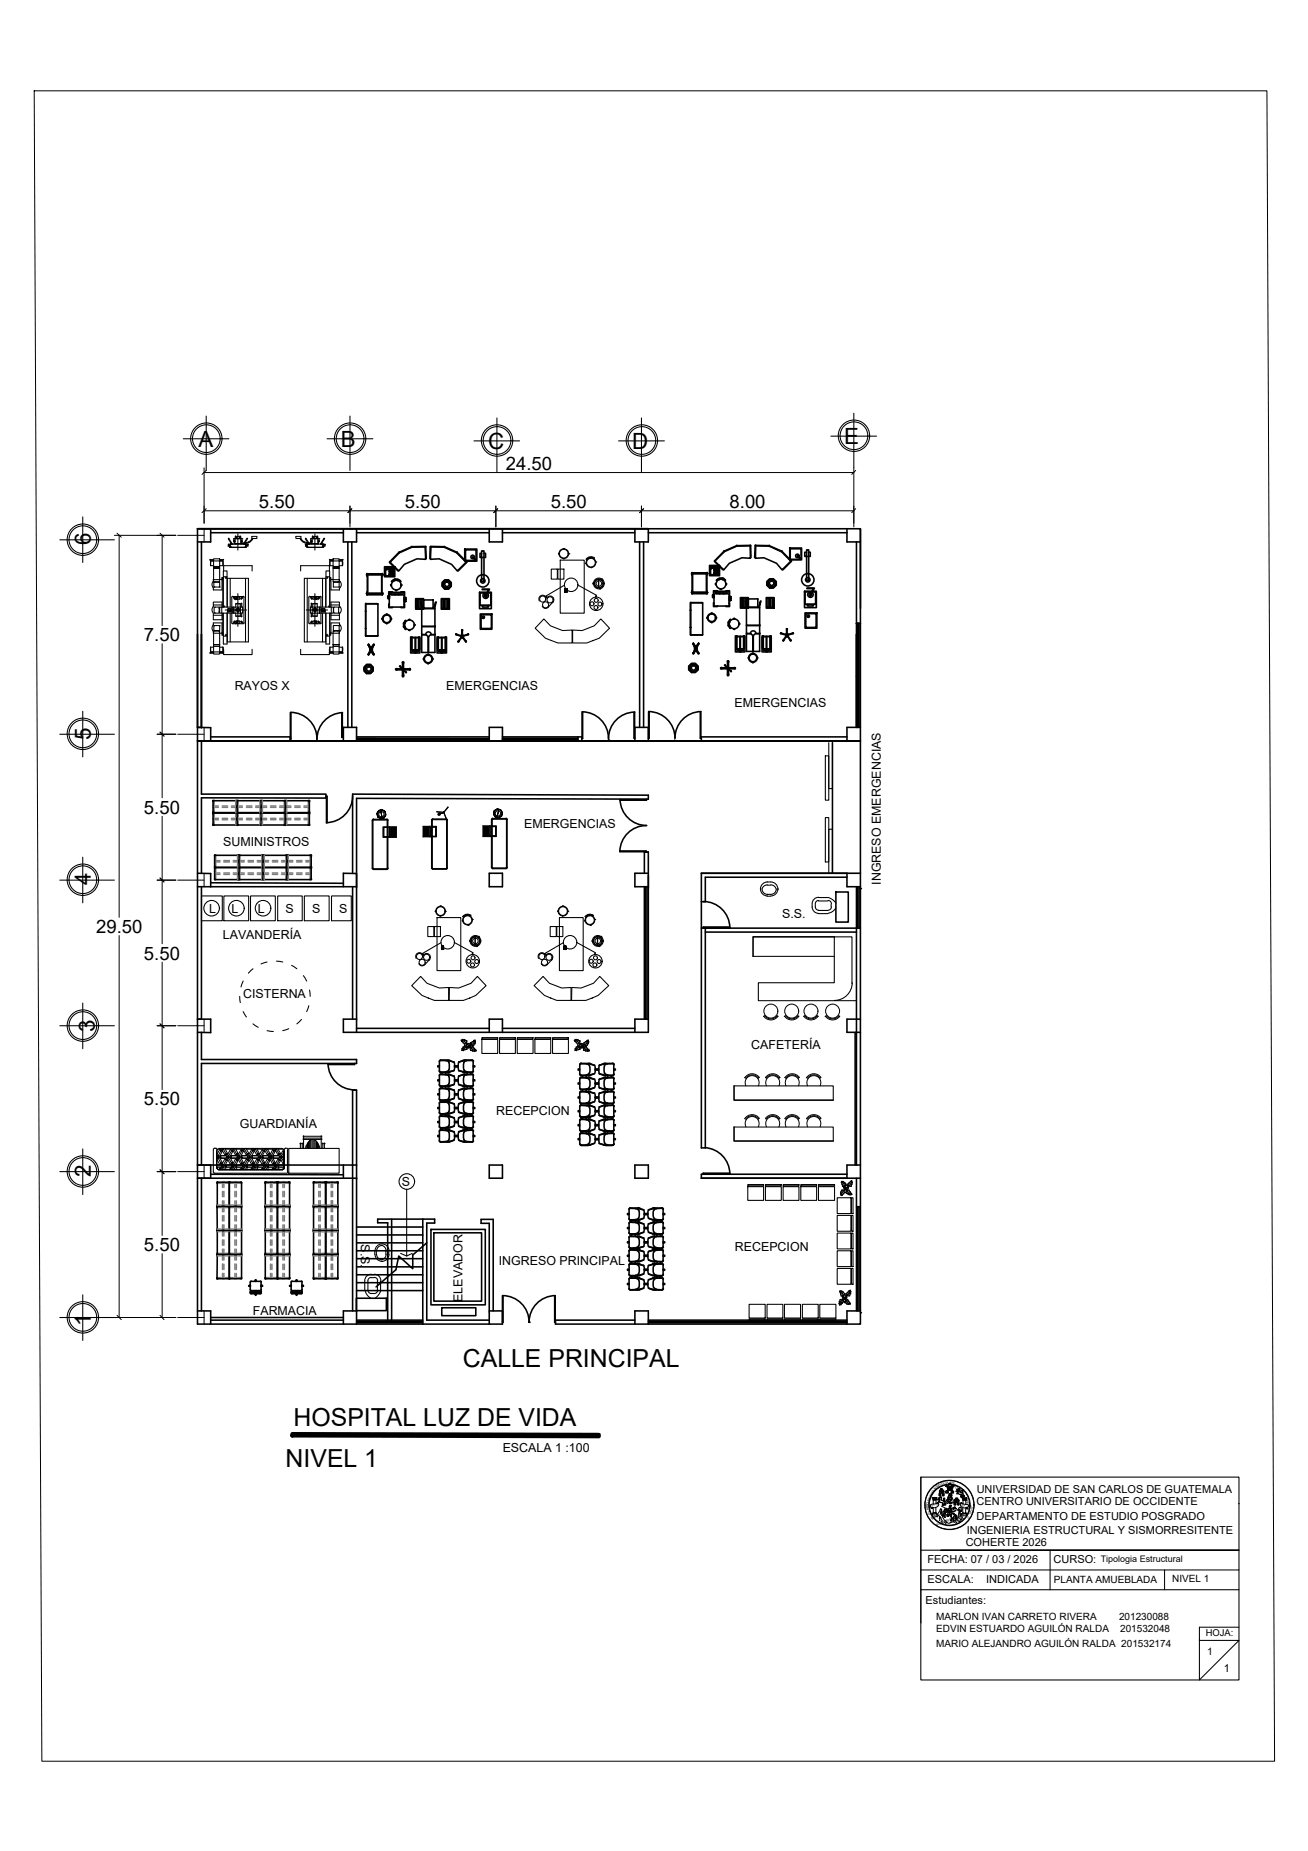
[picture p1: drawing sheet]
<svg xmlns="http://www.w3.org/2000/svg" width="210mm" height="297mm" viewBox="0 0 210 297" stroke-linecap="round" stroke-linejoin="round" font-family="sans-serif">
<defs><g id="words">
<g font-size="4">
<text x="74.3" y="219.3">CALLE PRINCIPAL</text>
<text x="47.1" y="228.9">HOSPITAL LUZ DE VIDA</text>
<text x="45.8" y="235.3">NIVEL 1</text>
</g>
<g font-size="3.6">
<text x="31.9" y="71.8">A</text>
<text x="54.7" y="71.8">B</text>
<text x="135.5" y="71.3">E</text>
<text x="78.3" y="72.1">C</text>
<text x="101.5" y="72.1">D</text>
<text x="14.6" y="87.5" transform="rotate(-90 14.6 87.5)">6</text>
<text x="14.6" y="118.7" transform="rotate(-90 14.6 118.7)">5</text>
<text x="14.6" y="142" transform="rotate(-90 14.6 142)">4</text>
<text x="15.2" y="165.6" transform="rotate(-90 15.2 165.6)">3</text>
<text x="14.6" y="188.9" transform="rotate(-90 14.6 188.9)">2</text>
<text x="14.6" y="212.7" transform="rotate(-90 14.6 212.7)">1</text>
</g>
<g font-size="3">
<text x="81.2" y="75.4">24.50</text>
<text x="41.6" y="81.5">5.50</text>
<text x="65" y="81.5">5.50</text>
<text x="88.4" y="81.5">5.50</text>
<text x="117.1" y="81.5">8.00</text>
<text x="23.1" y="102.9">7.50</text>
<text x="23.1" y="130.6">5.50</text>
<text x="15.4" y="149.7">29.50</text>
<text x="23.1" y="154">5.50</text>
<text x="23.1" y="177.4">5.50</text>
<text x="23.1" y="200.8">5.50</text>
</g>
<g font-size="2">
<text x="37.7" y="110.8">RAYOS X</text>
<text x="71.6" y="110.8">EMERGENCIAS</text>
<text x="117.9" y="113.5">EMERGENCIAS</text>
<text x="35.8" y="135.8">SUMINISTROS</text>
<text x="84.1" y="132.9">EMERGENCIAS</text>
<text x="141.4" y="142" transform="rotate(-90 141.4 142)">INGRESO EMERGENCIAS</text>
<text x="33.6" y="146.5">L</text>
<text x="37.2" y="146.5">L</text>
<text x="41.4" y="146.5">L</text>
<text x="45.8" y="146.5">S</text>
<text x="50.1" y="146.5">S</text>
<text x="54.4" y="146.5">S</text>
<text x="125.5" y="147.2">S.S.</text>
<text x="35.8" y="150.6">LAVANDERÍA</text>
<text x="39" y="160.2">CISTERNA</text>
<text x="120.6" y="168.4">CAFETERÍA</text>
<text x="79.6" y="179">RECEPCION</text>
<text x="38.5" y="181.1">GUARDIANÍA</text>
<text x="64.5" y="190.3">S</text>
<text x="57.9" y="199.7" transform="rotate(90 57.9 199.7)">S.S.</text>
<text x="80" y="203">INGRESO PRINCIPAL</text>
<text x="117.9" y="200.7">RECEPCION</text>
<text x="74.2" y="208.9" transform="rotate(-90 74.2 208.9)">ELEVADOR</text>
<text x="40.6" y="211">FARMACIA</text>
<text x="80.7" y="232.9">ESCALA 1 :100</text>
</g>
<g font-size="1.8">
<text x="156.7" y="239.6">UNIVERSIDAD DE SAN CARLOS DE GUATEMALA</text>
<text x="156.7" y="241.6">CENTRO UNIVERSITARIO DE OCCIDENTE</text>
<text x="156.7" y="243.9">DEPARTAMENTO DE ESTUDIO POSGRADO</text>
<text x="148.8" y="250.9">FECHA: 07 / 03 / 2026</text>
<text x="155" y="248.1">COHERTE 2026</text>
<text x="155.1" y="246.2">INGENIERIA ESTRUCTURAL Y SISMORRESITENTE</text>
<text x="169.1" y="250.8">CURSO:</text>
<text x="148.5" y="257.4">Estudiantes:</text>
<text x="148.8" y="254">ESCALA:</text>
<text x="158.3" y="254">INDICADA</text>
<text x="196.4" y="268.3">1</text>
</g>
<g font-size="1.6">
<text x="169.1" y="254">PLANTA AMUEBLADA</text>
<text x="188.1" y="253.9">NIVEL 1</text>
<text x="150.2" y="262">EDVIN ESTUARDO AGUILÓN RALDA</text>
<text x="150.2" y="259.9">MARLON IVAN CARRETO RIVERA</text>
<text x="179.6" y="259.9">201230088</text>
<text x="179.8" y="262">201532048</text>
<text x="150.2" y="264.3">MARIO ALEJANDRO AGUILÓN RALDA 201532174</text>
<text x="193.7" y="265.7">1</text>
</g>
<text font-size="1.5" x="193.5" y="262.6">HOJA:</text>
<text font-size="1.4" x="176.6" y="250.7">Tipologia Estructural</text>
<g font-size=".6">
<text x="150" y="239" transform="rotate(-34 150 239)">NSP</text>
<text x="150.9" y="238.4" transform="rotate(-13 150.9 238.4)">IGUA</text>
<text x="152.8" y="238" transform="rotate(53 152.8 238)">AROLINAACADEMIA</text>
<text x="149" y="241.5" transform="rotate(-64 149 241.5)">ORBISCO</text>
<text x="149" y="242.4" transform="rotate(-99 149 242.4)">ARS</text>
<text x="149.3" y="243.2" transform="rotate(-73 149.3 243.2)">ET</text>
<text x="149.7" y="243.9" transform="rotate(-67 149.7 243.9)">ÆC</text>
<text x="150.7" y="244.5" transform="rotate(-143 150.7 244.5)">R</text>
<text x="155.4" y="243.2" transform="rotate(131 155.4 243.2)">C</text>
<text x="155.8" y="242.3" transform="rotate(108 155.8 242.3)">C</text>
<text x="155.8" y="242.5" transform="rotate(160 155.8 242.5)">OATEMALENSISINTE</text>
</g>
<g font-size=".5">
<text x="152.5" y="238.1" transform="rotate(6 152.5 238.1)">C</text>
<text x="149.9" y="241.4" transform="rotate(169 149.9 241.4)">ULP</text>
<text x="150.4" y="241.7" transform="rotate(-7 150.4 241.7)">S</text>
<text x="154.1" y="241.6" transform="rotate(27 154.1 241.6)">UL</text>
<text x="154.5" y="241.8" transform="rotate(9 154.5 241.8)">T</text>
<text x="155" y="241.8" transform="rotate(55 155 241.8)">AR</text>
</g>
</g></defs>
<!-- layer: 0 -->
<g fill="none" stroke="#000" stroke-width=".25">
<path d="M31.7 84.9h106.4v127.6h-34.1M31.7 84.9h72.3v2.1h-2.1v-2.1M31.7 84.9v127.6h48.9v-4.6M32.3 87v29.8v-15M33.8 84.9v2.1h-2.1M33.8 85.5h21.3M55.1 84.9v2.1h2.1v-2.1M55.8 87v29.7M56.2 84.9h.1M56.5 87v29.7M57.2 85.5h21.3M78.5 84.9v2.1h2.1v-2.1"/>
<path d="M80.6 85.5h21.3M102.6 87v29.7M103.3 87v29.7M104 85.5h31.9M135.9 84.9v2.1h2.2M137.4 87v29.7v-14.9M138.1 84.9v12.7M32.3 118.9v8.5h20v.7l-20-.1v12.1M32.3 116.7h-.6l2.1 .1v2.1h-2.1M33.8 118.3h12.8v.6M46.6 114.4v4.2h.1v-4.2M46.6 114.3a4.3 4.3 0 0 1 4.3 4.3"/>
<path d="M50.8 118.6h.1M54.8 114.4v3.9h.3M54.9 114.4v3.9M55 114.4a4.3 4.3 0 0 0-4.1 4.2M55.1 118.9v-2.2h2.1v2.2M57.2 118.5h21.3M57.2 118.7h21.3M57.2 118.3h21.3M78.5 118.9v-2.2h2.1v2.2M80.6 118.3h12.8v.6M80.6 118.5h12.1M80.6 118.5l12.1 .1"/>
<path d="M80.6 118.7h12.1M92.7 118.3v.6M93.4 114.3v4.2M93.4 114.2a4.3 4.3 0 0 1 4.2 4.3M93.5 114.3v4.2h-.1M97.6 118.8h.1M97.6 118.7v.1M101.8 114.3v4.2h.1M101.8 114.3v4.2M101.9 114.3a4.3 4.3 0 0 0-4.3 4.2M101.9 118.9v-2.2h2.1v2.2M103.3 118.9h.1"/>
<path d="M104.1 114.2v4.3M108.3 118.8h.1M112.4 114.2v4.3h.2M112.5 114.2v4.3M112.5 114.2a4.3 4.3 0 0 0-4.2 4.3 4.3 4.3 0 0 0-4.2-4.3l.1 4.3h-.2M133.6 119.2v20.9M135.9 118.3h-23.3v.6M137.4 108.6h.1M137.4 100h.7h-.7h.3v16.7M137.7 100v16.7M137.9 100v16.7M138.1 118.9h-106.4h106.4"/>
<path d="M138.1 116.7h-2.2v2.2M52.3 127.8h.2v4.3M52.4 127.8v4.3M56.6 127.8a4.3 4.3 0 0 1-4.2 4.2M99.5 136.6h4.2v.2h.3M99.5 128.3h4.2M99.5 136.7h4.2M99.5 136.6h4.2M99.5 128.3a4.3 4.3 0 0 0 4.3 4.2M103.7 136.8h.1M103.7 132.5a4.3 4.3 0 0 0-4.2 4.1M103.7 128.2v.2h-4.2"/>
<path d="M104 136.8v28.9h-48.9v-2.2h2.1M104 136.8h-.6v3.3M31.7 142.3h25.5M31.7 140.1l2.1 .1v2.1M32.3 142.3v21.2M33.8 141.7h21.3M56.6 140.1v-12.7l47.4 .2v.6l-46.8-.1v37.6M56.6 142.3v21.2M57.2 140.2l-2.1-.1v2.2M78.5 140.1h2.1v2.2h-2.1zM103.4 142.3v21.2M103.6 142.3v21.2"/>
<path d="M103.8 142.3v21.2M104 140.1h-2.1v2.2h2.1M112.6 148.9h25.5M112.9 144.7a4.3 4.3 0 0 1 4.2 4.1l-4.3 .1M113.2 148.9v35.3M113.2 149.6h24.2M117.1 148.8h-4.3v.1h4.3M133.9 150.3h-13.1v3.2M134.1 143.1h2v4.9h-2zM135.9 140.1v2.2h2.2M135.9 140.8h-22.7v3.9h-.6M137.4 142.3v44.7"/>
<path d="M137.7 142.3v6.6M137.9 142.3v6.6M138.1 142.6h.1M138.1 140.1h-25.5v44.1h.6M31.7 163.5h2.1v2.2h-2.1M32.3 165.7v4.3h24.9v.7h-24.9v16.3M52.6 170.7h4.3M52.6 170.7a4.3 4.3 0 0 0 4.3 4.2M56.9 174.9h.3M56.9 170.7v.1h-4.3M57.2 165h21.3M78.5 165.7v-2.2h2.1v2.2"/>
<path d="M80.6 165h21.3M104 163.5h-2.1v2.2M117.8 174.3v2.2h15.9M137.2 165.7v21.3M138.1 163.5h-2.2v2.2h2.2M31.7 189.1h25.5M31.7 187h25.5M32.3 189.1v21.3M33.8 187v2.1M33.8 188.4l21.3 .1M55.1 187v2.1M57.2 196.9h10.6"/>
<path d="M57.2 198.2h10.6M57.2 199.4h10.6M62.9 195.6v16.3M67.8 195.6v16.9M68.5 199.4l-2.3 2v2.2l-2.2-2-.5 2.2-3.1 2.7M69.2 197.3h8.7v12.1h-8.7zM69.6 197.8h7.7v11h-7.7zM78.5 187h2.1v2.1h-2.1zM101.9 187h2.1v2.1h-2.1zM112.8 188.4h4.3M113.2 184.2a4.3 4.3 0 0 1 3.9 4.1M117.1 188.3h-4.3v.1"/>
<path d="M117.8 180.9v2.2h15.9M135.9 188.4h-23.3v.7h25.5M137.4 193.6h.6M137.4 189.1v21.3M137.7 193.6v16.8M137.9 193.6v16.8M138.1 187h-2.2v2.1M31.7 210.4h2.1v2.1M33.8 211.9h21.3M33.8 211.4h21.3M56.6 210.4v-35.5h.6v37.6M57.2 208.3h4.8v2h-4.8z"/>
<path d="M57.2 210.4h-2.1v2.1M57.2 211.9h10.6M57.2 212.3h10.6M57.2 212.1h10.6M57.2 200.7h10.6M57.2 202h10.6M57.2 203.3h10.6M57.2 204.6h10.6M57.2 205.8h10.6M57.2 207.1h10.6M62.2 211.9v-15.7h-1.6v-.6h9.2v.7h-1.3v15.6h10M70.9 209.9h5.5v1.2h-5.5z"/>
<path d="M78.5 210.4h2.1M79.1 210.4v-14.7h-1.9v.6h1.3v16.2M80.7 207.9a4.3 4.3 0 0 1 4.2 4.3 4.3 4.3 0 0 1 4.2-4.3M80.7 207.9v4.3h-.1M84.9 212.2h.1M89 208v4.2h.1M89.1 208v4.2M101.9 212.5v-2.1h2.1v2.1M101.9 211.9h-12.8v.6h14.9M104 211.9h31.9M104 212.3h31.9M104 212.1h31.9"/>
<path d="M138.1 210.7h.1M138.1 210.4h-2.2v2.1"/>
</g>
<!-- layer: PDF_MOBILIARIO -->
<g fill="none" stroke="#000" stroke-width=".17">
<path d="M32.3 143.8h3.4v4h-3.4zM35.9 143.8h4v4h-4zM40.2 143.8h4v4h-4zM44.6 143.8h3.9v4h-3.9zM48.8 143.8h4v4h-4zM53.2 143.8h3.2v4h-3.2zM120.8 153.5h13.1M123.1 141.5a1.26 1.26 0 0 1 1.7 1.5 1.12 1.12 0 0 1-1.1 .8M123.1 143.8h.6M123.1 142h.6M123.1 142a.77 .77 0 0 0-.8 .8 .77 .77 0 0 0 .9 .7M123.2 141.5a1.12 1.12 0 0 0-1.2 1.2 1.12 1.12 0 0 0 1.2 1.1"/>
<path d="M123.7 142a.87 .87 0 0 1 .8 .7M124.6 142.7a.87 .87 0 0 1-.9 .8h-.6M124.8 142.7h.1M130.3 145.1a1.14 1.14 0 0 0 1.1 1.5M130.8 145.1l.1 .7 .5 .3M131.3 144h1.6M131.3 146.6h1.6M131.3 144.6h1.6M131.3 146.1h1.6M131.4 144a1.04 1.04 0 0 0-1.1 1M131.4 144.5l-.5 .3-.1 .2M132.9 144.5l.4 .3 .1 .2"/>
<path d="M132.9 144a2.43 2.43 0 0 1 1.3 .9M133.4 145.1v.5M133.4 145.5l-.1 .3-.4 .3M134.1 145.7a1.71 1.71 0 0 1-1.2 .9M136.7 157.9v-7.6h-2.8v7.4h-12.2v2.9h15.7M136.8 157.7a2.86 2.86 0 0 1-2.9 2.8M77.3 166.8h2.6v2.3h-2.6zM77.3 166.5h2.6v.2h-2.6zM80.2 166.8h2.5v2.3h-2.5zM80.2 166.5h2.5v.2h-2.5zM83 166.8h2.5v2.3h-2.5zM83 166.5h2.5v.2h-2.5z"/>
<path d="M85.8 166.8h2.6v2.3h-2.6zM85.8 166.5h2.6v.2h-2.6zM88.7 166.8h2.5v2.3h-2.5zM88.7 166.5h2.5v.2h-2.5zM117.8 174.3h15.9v2.2M34.2 188l.3 .3h11.4M34.2 184.5v3.6M34.4 184.3h.2M34.5 184.2l-.3 .3M34.6 184.2l.2 .3M34.8 184.5v3v-2.7M34.8 184.7l.1-.2 .4-.2h9.9l.2 .1 .2 .3"/>
<path d="M34.8 187.4l.3 .3M45.4 187.7h-10.4h10.4M45.6 184.5v3v-2.7M45.6 187.4l-.2 .3M45.8 184.3h.1M45.9 184.2l-.3 .3M46 184.2l.2 .3M46.1 184.5v3.6M46.2 188l-.2 .3M117.8 180.9h15.9v2.2M120 190.4h2.5v2.2h-2.5zM120 190.1h2.5v.2h-2.5z"/>
<path d="M122.8 190.4h2.6v2.2h-2.6zM122.8 190.1h2.6v.2h-2.6zM125.7 190.4h2.5v2.2h-2.5zM125.7 190.1h2.5v.2h-2.5zM128.5 190.4h2.5v2.2h-2.5zM128.5 190.1h2.5v.2h-2.5zM131.3 190.4h2.6v2.2h-2.6zM131.3 190.1h2.6v.2h-2.6zM134.4 197.9h2.2v2.5h-2.2zM134.4 195h2.2v2.6h-2.2zM134.4 192.2h2.2v2.5h-2.2zM136.6 197.9h.3v2.5h-.3z"/>
<path d="M136.6 195h.3v2.6h-.3zM136.6 192.2h.3v2.5h-.3zM58.6 207.1a1.71 1.71 0 0 0 .9 1.2M59.5 204.5h.6M59.5 205h.6M59.6 204.5a1.04 1.04 0 0 0-1.1 1v1.6M59.6 205l-.5 .3-.1 .2v1.5l.3 .5 .3 .1M60.1 204.5a1.04 1.04 0 0 1 1 1M60.1 205l.2 .1 .3 .4M60.1 200.7v.6M60.2 200.7a1.12 1.12 0 0 1 1.1-1.1 1.12 1.12 0 0 1 1.1 1.1M60.2 201.3a1.12 1.12 0 0 0 1.1 1.1 1.12 1.12 0 0 0 1.1-1.1"/>
<path d="M60.4 200.7v.6M60.4 201.3a.87 .87 0 0 0 .9 .9M60.6 205.5v1.6M60.6 207l-.3 .5-.8 .1M61.1 205.5v1.6M61.1 207.1a2.43 2.43 0 0 1-.9 1.2M61.2 202.4h.1M61.9 200.7v.6M62 201.3a.87 .87 0 0 1-.7 .8M62 200.7a.77 .77 0 0 0-.8-.8 .77 .77 0 0 0-.8 .8M62.4 200.7v.6M120.2 209.3h2.6v2.2h-2.6z"/>
<path d="M120.2 211.6h2.6v.3h-2.6zM123.1 209.3h2.5v2.2h-2.5zM123.1 211.6h2.5v.3h-2.5zM125.9 209.3h2.6v2.2h-2.6zM125.9 211.6h2.6v.3h-2.6zM128.8 209.3h2.5v2.2h-2.5zM128.8 211.6h2.5v.3h-2.5zM131.6 209.3h2.5v2.2h-2.5zM131.6 211.6h2.5v.3h-2.5zM134.4 203.6h2.2v2.5h-2.2zM134.4 200.7h2.2v2.6h-2.2zM136.6 203.6h.3v2.5h-.3z"/>
<path d="M136.6 200.7h.3v2.6h-.3z"/>
<circle cx="34" cy="145.7" r="1.25"/>
<circle cx="37.9" cy="145.7" r="1.25"/>
<circle cx="42.2" cy="145.7" r="1.25"/>
</g>
<!-- layer: PDF_2 -->
<g fill="none" stroke="#000" stroke-width=".17">
<path d="M74 166.9l.3-.1 .1 .1 .2-.1 .1 .2h.2v.4l.3 .4 .4-.1-.1-.4 .6-.2-.1-.2h.2l-.2 .5-.4 .3M74.2 168.3h.1M74.3 168.4v.2M74.3 167l-.2 .1M74.3 166.8v.1M74.3 168l.2 .2M74.5 167.2l-.2 .1M74.6 168.2v.3M74.6 166.9l-.1 .2M74.6 167.9l.2 .1M74.7 167.4h-.2M74.8 167.4l-.5-.4-.3-.1 .1 .2h.1l.1 .3 .2 .2 .4-.2 .2 .4v.2h-.2l-.4-.2v.2h-.2v.2h-.2v.4"/>
<path d="M74.9 168l-.4 .2-.4 .4h.3v-.1l.6-.1v-.4l.3-.1 .2 .2v.5l.2-.1 .1 .2 .2-.1 .1 .2 .3-.2M74.9 168.1l-.1 .3M74.9 167l-.1 .3M75 167.5l-.2 .4M75 167.5l.2-.1 .3 .3M75 167.6l-.1 .3M75.1 167.5l.4 .2M75.5 168l-.3 .1h-.2M75.5 167.7v.3M75.5 168l-.3 .2h-.2M75.6 167.7v.3M75.6 168.2v.3"/>
<path d="M75.7 167.3v.3M75.7 167.7h.3M75.8 167.1l.1 .3M75.8 168.5v.2M75.9 168.1l-.2 .1M76.1 167v.1M76.1 167.4l.1 .1M76.1 168.2l-.2 .2M76.1 168.6v.1M76.2 167.2h.1M76.2 166.9l.1 .6-.2 .1v.2l-.5-.1-.3 .1 .3 .3 .3-.2 .1 .3h.1l.1 .3 .2-.1v.2l-.6-.2-.2-.3M76.3 168.5h-.2"/>
<path d="M92.1 166.9l.3-.1 .2 .1 .2-.1v.2h.3l-.1 .4 .4 .4 .4-.1-.1-.4 .5-.2v-.2h.2l-.3 .5-.3 .3M92.3 168.3h.1M92.4 168.4l.1 .2M92.4 167l-.1 .1M92.4 166.8l.1 .1M92.5 168l.2 .2M92.7 167.2l-.2 .1M92.7 168.2v.3M92.7 166.9v.2M92.7 167.9l.2 .1M92.9 167.4h-.2M93 167.4l-.6-.4-.3-.1 .1 .2h.2v.3l.3 .2 .3-.2 .3 .4v.2h-.2l-.4-.2v.2h-.3v.2h-.1v.4"/>
<path d="M93 168l-.3 .2-.4 .4h.2v-.1l.6-.1v-.4l.4-.1 .2 .2v.5l.2-.1 .1 .2 .2-.1 .1 .2 .3-.2M93 168.1l-.1 .3M93 167l-.1 .3M93.1 167.5l-.1 .4M93.2 167.5a.4 .4 0 0 1 .6 .3l-.1 .2M93.2 167.6l-.2 .3M93.2 167.5l.5 .2M93.6 168l-.2 .1h-.2M93.6 167.7v.3M93.7 168l-.4 .2h-.1M93.8 168.2l-.1 .3M93.8 167.3v.3"/>
<path d="M93.9 167.7h.3M94 167.1l.1 .3M94 168.5v.2M94.1 168.1l-.3 .1M94.2 167l.1 .1M94.2 167.4l.2 .1M94.3 168.2l-.2 .2M94.3 168.6v.1M94.3 167.2h.2M94.4 166.9l.1 .3-.1 .1v.2l-.1 .1v.2l-.5-.1-.4 .1 .3 .3 .4-.2v.3h.2v.3l.2-.1 .1 .2-.6-.2-.2-.3M94.5 168.5h-.2M134.9 191.3h.2"/>
<path d="M134.9 191.6h.1M135 189.6h.3l.1 .1 .2 .1v.1l.2 .1-.2 .4v.2h.2l.3-.3-.1-.3 .7-.5-.2 .5-.3 .3M135.1 191l.2 .1M135.1 191.6l.1 .2M135.2 189.8h-.2M135.2 191.4l.2 .2M135.2 190.3h.3M135.3 189.6v.1M135.4 190h-.2M135.4 191.1l.1 .3M135.4 190.4v.2l.1 .3M135.5 191l-.3 .3-.2 .6 .2-.1v-.1l.2-.1v-.2h.3l-.2-.4 .3-.3 .1 .4-.1 .4h.2l.1 .2 .3 .1 .3-.1"/>
<path d="M135.5 190.3v-.3l-.5-.4v.2h.2l-.1 .3 .1 .1v.2h.3l.2 .4-.2 .2h-.5v.2l-.1 .1 .1 .6M135.5 189.8v.1M135.6 190.4l-.1 .2 .1 .2M135.6 190.9l.3 .1M135.7 190.3l.3 .1M135.7 190l-.1 .3M135.8 190.2l.3 .1M135.9 190.9h-.3M135.9 191.1v.4M136.1 190.4l-.2 .5M136.1 190.4l.1 .2-.2 .3M136.2 191.5l-.1 .2"/>
<path d="M136.2 190v.2M136.3 191.1h-.3M136.3 189.8l.1 .2M136.3 190.3h.3M136.4 191.7h.1M136.4 191.3l-.2 .1M136.5 189.6l.1 .1M136.6 190h.1M136.6 191.5l-.1 .1M136.7 189.5l.1 .3v.2l-.2 .1v.3a.68 .68 0 0 0-.8 .2l.1 .5 .4-.2 .4 .8-.6-.3-.2-.3M136.7 189.8h.1M134.6 209.1h.2"/>
<path d="M134.7 208.9h.2M134.8 207.2h.3l.5 .4-.2 .4v.2h.1l.4-.3-.2-.3 .7-.6-.1 .6-.3 .3M134.8 208.6l.3 .1M134.8 209.2l.1 .2M134.9 207.6h.3M135 208.9l.1 .2M135 207.3l-.2 .1M135 207.8l.3 .1M135.1 207.2v.1M135.2 208.7l.1 .2M135.2 207.9v.2l.1 .4M135.2 208.6l-.3 .3-.2 .5h.3l-.1-.2h.3v-.2l.3-.1-.2-.3 .2-.3 .2 .3-.1 .5h.2l.1 .2h.6"/>
<path d="M135.3 208l-.1 .2 .2 .2M135.3 207.9l-.3-.6-.2-.1-.1 .2h.2v.6h.4l.1 .2h.1l-.2 .3h-.5v.3h-.2l.1 .3h-.1l.1 .3M135.3 207.4l-.1 .1M135.4 208.5h.3M135.5 207.8l.3 .2M135.5 207.7l.3 .2M135.5 207.6l-.2 .2M135.6 208.5h-.2M135.7 208.7v.4M135.8 208.7h.2M135.8 208l-.1 .4M135.9 208v.2l-.2 .3"/>
<path d="M135.9 207.5l.1 .3M136 209.1l-.1 .2M136.1 207.8l.2 .1M136.1 207.4l.1 .2M136.1 209.2v.1M136.2 208.8l-.2 .1M136.3 207.2l.1 .1M136.3 207.6h.2M136.4 209.1l-.2 .1M136.4 207l.2 .3-.1 .1 .1 .2-.2 .1v.3l-.5-.1-.3 .3 .1 .4 .3-.1 .3 .3v.3h.1l.1 .2-.6-.3-.2-.3M136.5 207.3l-.1 .1"/>
</g>
<!-- layer: PDF_muebles fijos -->
<g fill="none" stroke="#000" stroke-width=".17">
<path d="M46.3 184.3h8.1v4h-8.1zM48.1 183.5h.5M48.2 183.4v.9M48.5 183.4v.9M48.6 182.6h3.1M48.6 182.3h3.1M48.6 182.9h3.1M48.7 182.3v2M49 184.3a1.69 1.69 0 0 1 1.2-1.4 1.45 1.45 0 0 1 1.1 1.4M49.1 183.8v.5M49.3 183.4v.9M49.5 183.2v1.1"/>
<path d="M49.7 183v1.3M49.9 182.9v1.4M50.1 182.9v1.4M50.2 182.9v1.4M50.4 182.9v1.4M50.6 183v1.3M50.8 183.2v1.1M51 183.4v.9M51.1 183.8v.5M51.5 182.3v2M51.7 183.5h.5M51.8 183.4v.9"/>
<path d="M52.1 183.4v.9"/>
</g>
<!-- layer: PDF_MOBILIARIO -->
<g fill="none" stroke="#000" stroke-width=".16">
<path d="M119.5 172.9l.1 .1M119.5 179.5l.1 .1M119.5 172.9a1.42 1.42 0 0 1 2.4 0M119.5 179.5a1.42 1.42 0 0 1 2.4 0M119.7 173a1.25 1.25 0 0 1 2 0M119.7 179.6a1.25 1.25 0 0 1 2 0M119.7 174.2a1.12 1.12 0 0 1 1-1.6 1.12 1.12 0 0 1 1 1.6M121.8 172.9l-.1 .1M121.8 179.5l-.1 .1M122.5 163.1a1.42 1.42 0 0 0 2.4 0M122.7 163l-.2 .1M122.7 163a1.25 1.25 0 0 0 2 0"/>
<path d="M123 173l-.2-.1a1.42 1.42 0 0 1 2.4 0l-.2 .1M123 173a1.25 1.25 0 0 1 2 0M123 174.2a1.12 1.12 0 0 1 1-1.6 1.12 1.12 0 0 1 1 1.6M123.1 179.2a1.42 1.42 0 0 1 2.1 .3l-.2 .1a1.25 1.25 0 0 0-2 0l-.2-.1zM124.7 163l.1 .1M125.9 163.1a1.42 1.42 0 0 0 2.3 0M125.9 179.5l.2 .1a1.25 1.25 0 0 1 2.1 0l.1-.1M125.9 172.9l.2 .1M126 172.9a1.42 1.42 0 0 1 2.3 0M126 179.5a1.42 1.42 0 0 1 2.3 0M126 163l-.2 .1M126 163a1.25 1.25 0 0 0 2.1 0"/>
<path d="M126.1 173a1.25 1.25 0 0 1 2.1 0M126.1 174.2a1.12 1.12 0 0 1 1-1.6 1.12 1.12 0 0 1 1 1.6M128 163l.2 .1M128.3 172.9l-.2 .1M129 163.1a1.42 1.42 0 0 0 2.3 0M129.1 163l-.1 .1M129.1 163a1.25 1.25 0 0 0 2.1 0M129.4 172.9l.1 .1M129.4 179.5l.1 .1M129.4 172.9a1.42 1.42 0 0 1 2.4 0M129.4 179.5a1.42 1.42 0 0 1 2.4 0M129.6 173a1.25 1.25 0 0 1 2 0"/>
<path d="M129.6 179.6a1.25 1.25 0 0 1 2 0M129.6 174.2a1.12 1.12 0 0 1 1-1.6 1.12 1.12 0 0 1 1 1.6M131.1 163l.2 .1M131.7 172.9l-.1 .1M131.7 179.5l-.1 .1M132.4 163.1a1.42 1.42 0 0 0 2.4 0M132.6 163l-.2 .1M132.6 163a1.25 1.25 0 0 0 2 0M134.6 163l.1 .1M34.8 187.1h.8l-.1 .3h-.7M34.8 186.9h.7l.1 .2M34.8 185.1l.1 .1h-.1"/>
<path d="M34.8 186.2h.1l-.1 .1M34.8 185.6l.1 .1M35 185.8l-.2 .2 .5 .9 .2-.2h.2l-.5-.9h-.2l.7 1.3M35.1 187.7l.2-.3 .2 .2h.2v.1M35.5 184.3v.1h-.6M35.7 184.3l-.7 1.3h.2l.5-.9h-.2l-.2-.3-.5 .9 .2 .3M35.8 187.7l-.2-.2 .2-.2 .3 .4M35.8 184.3l-.2 .2 .5 .9 .2-.2h.3l-.5-.9h-.3l.8 1.4M35.8 187.3h.3l.2 .4M36.2 184.3l-.1 .1h1.1v-.1M36.4 185.7l-.1 .2h-1l.2-.2-.2-.3h1l.1 .3-1.6 .1M36.6 185.8l-.1 .2 .5 .9 .2-.2h.2l-.5-.9h-.3l.8 1.3"/>
<path d="M36.8 187.7l.2-.3 .2 .2h.2v.1M37.3 187.1l-.1 .3h-1.1l.2-.3-.2-.2h1.1l.1 .2h-1.6l-.3 .6M37.4 184.3l-.8 1.3h.3l.5-.9h-.2l-.2-.3-.5 .9 .1 .3M37.5 187.7l-.1-.2 .1-.2 .2 .4M37.5 184.3l-.1 .2 .4 .9 .2-.2h.3l-.5-.9h-.3l.8 1.4M37.5 187.3h.3l.2 .4M37.9 184.3l-.1 .1h1l.1-.1M38.1 185.7l-.1 .2h-1l.2-.2-.2-.3h1l.1 .3h-1.5l-.8 1.3-.2-.2 .5-.9 .2 .3h.3l-.5 .8h-.3M38.3 185.8l-.1 .2 .5 .9 .1-.2h.3l-.5-.9h-.3l.8 1.3M38.5 187.7l.2-.3 .1 .2h.3v.1M39 187.1l-.2 .3h-1l.2-.3-.2-.2h1l.2 .2h-1.6l-.3 .6M39.1 184.3l-.8 1.3h.3l.5-.9h-.3l-.1-.3-.5 .9 .1 .3"/>
<path d="M39.2 187.7l-.1-.2 .1-.2 .2 .4M39.2 184.3l-.1 .2 .5 .9 .1-.2h.3l-.5-.9h-.3l.8 1.4M39.2 187.3h.3l.2 .4M39.6 184.3v.1h.9l.1-.1M39.8 185.7l-.1 .2h-1l.1-.2-.1-.3h1l.1 .3h-1.5l-.8 1.3-.1-.2 .4-.9 .2 .3h.3l-.5 .8h-.3M40 185.8l-.1 .2 .5 .9 .1-.2h.3l-.5-.9h-.3l.8 1.3M40.2 187.7l.2-.3 .1 .2h.3v.1M40.7 187.1l-.2 .3h-.9l.1-.3-.1-.2h.9l.2 .2h-1.6l-.3 .6M40.8 184.3l-.8 1.3h.3l.5-.9h-.3l-.1-.3-.5 .9 .1 .3M40.9 187.7l-.1-.2 .1-.2 .3 .4M40.9 184.3l-.1 .2 .5 .9 .1-.2h.3l-.5-.9h-.3l.8 1.4M40.9 187.3h.3l.2 .4"/>
<path d="M41.3 184.3v.1h.9l.1-.1M41.5 185.7l-.1 .2h-1l.1-.2-.1-.3h1l.1 .3h-1.5l-.8 1.3-.1-.2 .5-.9 .1 .3h.3l-.5 .8h-.3M41.8 185.8l-.2 .2 .5 .9 .1-.2h.3l-.5-.9h-.2l.7 1.3M41.9 187.7l.2-.3 .1 .2h.3v.1M42.4 187.1l-.2 .3h-.9l.1-.3-.1-.2h.9l.2 .2h-1.6l-.3 .6M42.5 184.3l-.7 1.3h.2l.5-.9h-.3l-.1-.3-.5 .9 .2 .3M42.6 187.7l-.2-.2 .2-.2 .3 .4M42.6 184.3l-.2 .2 .6 .9 .1-.2h.3l-.5-.9h-.3l.8 1.4M42.6 187.3h.3l.2 .4M43 184.3v.1h.9l.1-.1M43.3 185.7l-.2 .2h-1l.1-.2-.1-.3h1l.2 .3h-1.6l-.8 1.3-.1-.2 .5-.9 .1 .3h.3l-.5 .8h-.3M43.5 185.8l-.2 .2 .5 .9 .1-.2h.3l-.5-.9h-.2l.7 1.3"/>
<path d="M43.6 187.7l.2-.3 .1 .2h.3v.1M44.1 187.1l-.2 .3h-.9l.1-.3-.1-.2h.9l.2 .2h-1.6l-.3 .6M44.2 184.3l-.7 1.3h.2l.5-.9h-.3l-.1-.3-.5 .9 .2 .3M44.3 187.7l-.1-.2 .1-.2 .3 .4M44.3 184.3l-.1 .2 .4 .9 .2-.2h.3l-.5-.9h-.3l.8 1.4M44.3 187.3h.3l.3 .4M44.7 184.3l-.1 .1h.9M44.9 185.7l-.1 .2h-1l.1-.2-.1-.3h1l.1 .3h-1.5l-.8 1.3-.2-.2 .6-.9 .1 .3h.3l-.5 .8h-.3M45.2 185.8h.3l.1 .2M45.5 184.5l-.5 .8 .2 .3 .4-.8M45.6 187.1h-1.4l-.3 .6M45.6 186.5l-.4-.7-.2 .2 .5 .9 .1-.1"/>
<path d="M45.6 185.3l-.1 .3h-.3M45.6 185.7h-.5l-.8 1.3h.3l.5-.8h-.3l-.2-.3-.4 .9 .1 .2M45.6 185.8l-.1 .1h.1M45.6 186.9h-1l.2 .2-.2 .3h1M45.6 185.4h-.1l.1 .2M45.6 187.5l-.1-.1-.2 .3M119.7 180.8a1.12 1.12 0 0 1 1-1.6 1.12 1.12 0 0 1 1 1.6M123 180.8a1.12 1.12 0 0 1 1-1.6 1.12 1.12 0 0 1 1 1.6M126.1 180.8a1.12 1.12 0 0 1 1-1.6 1.12 1.12 0 0 1 1 1.6M129.6 180.8a1.12 1.12 0 0 1 1-1.6 1.12 1.12 0 0 1 1 1.6"/>
<circle cx="123.7" cy="162.3" r="1.12"/>
<circle cx="127" cy="162.3" r="1.12"/>
<circle cx="130.1" cy="162.3" r="1.12"/>
<circle cx="133.6" cy="162.3" r="1.12"/>
</g>
<!-- layer: PDF_GRADAS Y ELEVADOR -->
<g fill="none" stroke="#000" stroke-width=".17">
<path d="M133 119.2v7.3h.6v-7.3M132.4 131.2h.6v7.1h-.6zM132.4 121.3h.6v7.1h-.6zM38.5 159.9l.1 1M39 157.4l-.3 1M40.6 155.5l-.7 .7M42.9 154.4l-1 .3M44.4 154.2l1 .2M46.8 154.9l.8 .6M48.7 156.6l.5 .8M49.7 158.9l.1 1M133 140.1v-7h.6v7"/>
<path d="M39 162.3l.5 .9M40.6 164.3l.8 .6M42.9 165.4l1 .1M46.3 165.1l-.9 .3M48.4 163.6l-.8 .7M49.6 161.4l-.4 .9M65.3 190.9v10.7M64.3 201.1l1 .5 .9-.5"/>
<circle cx="33.1" cy="70.4" r="2.22"/>
<circle cx="33.1" cy="70.4" r="2.52"/>
<circle cx="56.2" cy="70.4" r="2.22"/>
<circle cx="56.2" cy="70.4" r="2.52"/>
<circle cx="79.8" cy="70.7" r="2.22"/>
<circle cx="79.8" cy="70.7" r="2.52"/>
<circle cx="103" cy="70.7" r="2.22"/>
<circle cx="103" cy="70.7" r="2.52"/>
<circle cx="137" cy="69.9" r="2.22"/>
<circle cx="137" cy="69.9" r="2.52"/>
<circle cx="13.3" cy="86.6" r="2.22"/>
<circle cx="13.3" cy="86.6" r="2.52"/>
<circle cx="13.3" cy="117.8" r="2.22"/>
<circle cx="13.3" cy="117.8" r="2.52"/>
<circle cx="13.3" cy="141.2" r="2.22"/>
<circle cx="13.3" cy="141.2" r="2.52"/>
<circle cx="13.3" cy="164.6" r="2.22"/>
<circle cx="13.3" cy="164.6" r="2.52"/>
<circle cx="13.3" cy="188" r="2.22"/>
<circle cx="13.3" cy="188" r="2.52"/>
<circle cx="65.3" cy="189.6" r="1.25"/>
<circle cx="13.3" cy="211.4" r="2.22"/>
<circle cx="13.3" cy="211.4" r="2.52"/>
</g>
<!-- layer: MOBILIARIO -->
<g fill="none" stroke="#000" stroke-width=".25">
<path d="M58.7 96.9v5.2M58.7 98.1h.1M58.7 96.9h1.9v5.1h-1.9zM58.7 96.9h1.9M58.7 96.8v.1M58.9 95.1v.1zM58.9 95.3v.1zM58.9 95.2v-.1v.1M58.9 95.3v.1M58.9 95.2h2.5v.1h-2.6M58.9 92.2v-.2v.4v-.1M58.9 92.2h.1"/>
<path d="M58.9 95.2h-.1v.1M58.9 95.3h.1M58.9 92.1h2.4M58.9 95.4h2.4M58.9 92.2h2.4M58.9 92.3h2.4M59 92.3v2.9M61.2 92.3v2.9M61.3 92.3v2.9M61.3 95.3h.1M61.3 92.1l.1 .1-.1 .2 .1-.1M61.3 92.2h.1"/>
<path d="M61.3 95.3l.1 .1zM61.3 95.2v-.1l.1 .1M61.3 99.3h.2M61.3 92.1v.1M61.3 99.2v.2h.2M61.4 92v.2M61.4 95.3v.1M61.4 99.4a.92 .92 0 0 0 .7 .6M61.7 90.9h1.7v1.7h-1.7zM61.9 91.1h1.3v1.3h-1.3zM61.9 91.2v.2l.2 .1M62 98.7v-.1a.7 .7 0 0 0-.6 .7"/>
<path d="M62 99.9v.1M62 98.6h.1M62.1 98.7a.51 .51 0 0 1 .7 .6M62.1 99.9v.1M62.3 91.2v.2M62.5 95.1h2.3v2.3h-2.3zM62.5 96.9h-.1v.6h.6v-.1M62.5 90.3l1.4 1.3 .1-.1M62.5 90.2v.1M62.6 92l.1 .2h-.3zM62.6 91.5l.1 .3h-.3zM62.7 90.2v.1"/>
<path d="M62.7 91.2v.2M62.7 99.3h.1M62.7 99.4h.1M62.7 95.3h1.9v.2h-1.9zM62.7 93.8h.1M62.7 94h.1M62.7 93.8v.2M62.8 99.4a.7 .7 0 0 1-.7 .6M62.8 91.2v.2M62.8 99.2v.2M62.8 93.3l.1 .1M62.9 93.3a.95 .95 0 0 1 1.4 0"/>
<path d="M62.9 93.3a.83 .83 0 0 1 1.3 .1M63 95.1v-.1h-.6v.6h.1M63 91.5l.1 .3h-.3zM63 92l.1 .2h-.3zM63.1 91.2v.2M63.3 93h.1M63.3 93.1v.1M63.4 95.3v.2M63.5 93v.1M63.5 94.7v.1M63.5 94.7h.2M63.6 93v.1"/>
<path d="M63.6 94.7v.1M63.8 93h.1M63.8 93.1v.1M63.9 93h.1M63.9 93.1v.1M64 95.3v.2M64 88.6l-1.5 1.6M64.1 88.6h.1M64.1 88.7l-1.5 1.5M64.1 88.7h.1M64.3 93.8h.2l-.1 .2M64.3 95.1v-.1h.6v.6h-.1"/>
<path d="M64.3 94h.1M64.8 96.9h.1v.6h-.6v-.1M65.1 99.6h.1M65.1 99.6a.95 .95 0 0 0 0 1.4M65.1 99.6a.91 .91 0 0 0 0 1.4M65.6 99.5h.1M65.6 99.4h.2M65.7 99.5h.1M66.1 87.7h.1M66.1 87.8h.1M66.7 96.1h1.3v1.7h-1.3zM66.8 96.2h1.1v1.4h-1.1z"/>
<path d="M67 96.2v1.4M67.2 96.2v1.4M67.4 96.2v1.4M67.7 96.2v4.3M67.7 97.4l-.2-.8 .3 1.1M67.7 97.7h2.1M68 96.3h1.5v1.3h-1.5zM68.2 87.8h-2.1l-2 .9M68.2 87.7l.1 .1M68.2 87.8l.1 2-1.4-.1-2 .9-.9 1-1.4-1.3M68.3 87.7l.1 1.9h-.1M68.4 87.7h-2.3l-2 .9"/>
<path d="M69 87.7v1.9h.1M69.2 87.8l-.1 2 1.4-.1 2 .9 .9 1 1.3-1.3M69.2 87.8h2.1l2 .9 1.4 1.5M69.2 87.7v.1M69.7 97.7l.2-1.1h.1l-.2 .8v3.1M70.8 96.1h1.3v1.7h-1.3zM70.9 96.2h1.1v1.4h-1.1zM71 93.7h.1l-.1 .2M71.1 96.2v1.4M71.3 87.7h-2.2M71.3 87.8h.1M71.3 87.7h.1"/>
<path d="M71.3 87.7l2 .9M71.4 96.2v1.4M71.4 93.1h.6l.4 .4v.6l-.4 .4h-.6l-.4-.4v-.6zM71.6 96.2v1.4M71.6 93.1v.1v-.1l.1 .1M71.7 94.4l-.1 .1M71.8 93.1v.1M71.8 94.4v.1M71.8 96.2v1.4M72.4 93.7h-.2h.1l-.1 .2h.2M73.3 88.7h.1M73.3 88.6l1.6 1.6"/>
<path d="M73.4 88.6h.1M74.6 88.1h1.9v2h-1.9zM74.7 88.2h1.7v1.7h-1.7zM74.8 90.2v.1M74.9 90.3l-1.4 1.3-.1-.1M74.9 90.2v.1M75.8 89.4l.4 .4M75.9 89.3l.4 .4M76.9 95.1h2v2.6h-2zM77 95.1h1.8v2.1h-1.8zM77 95.1h1.8v2h-1.8zM77.1 98.5h1.8v2.5h-1.8z"/>
<path d="M77.2 98.7h1.7v2.2h-1.7zM77.3 88.8h-.3v.7h.9v-.7h-.2M77.3 88.4h.4v4.9h-.4zM77.4 97.2v.2h1v-.2M78 95.5l.6-1h-1.2v.1h1l-.5 .9h.1M110.8 96.7v5.2M110.8 97.9h.1M110.9 96.7h1.9v5.2h-1.9zM110.9 96.7h1.8M110.9 96.7h-.1M111 94.9l.1 .1zM111 95.2l.1 .1z"/>
<path d="M111 95v-.1l.1 .1M111 95.2v.1M111.1 92l-.1-.1 .1 .4-.1-.2M111.1 92h.1M111.1 95.1l-.1-.1v.1M111.1 95.1h.1M111.1 92h2.3M111.1 91.9h2.3M111.1 95.3h2.3M111.1 95.1h2.3M111.1 95.1v-3h2.3v3M111.1 95.2h2.3"/>
<path d="M111.2 92.1v3M113.4 92.1v3M113.4 95.1h.1M113.4 91.9l.1 .1-.1 .3 .1-.2M113.4 92h.1M113.4 95.2l.1 .1zM113.4 95v-.1l.1 .1M113.4 95.1l.1-.1v.1h-2.5M113.4 91.9v.1M113.5 91.9v.1M113.5 99.1h.1M113.5 95.2v.1"/>
<path d="M113.5 99.1v.1h.1M113.5 99.2a.7 .7 0 0 0 .7 .6M113.9 90.7h1.6v1.7h-1.6zM114 90.9h1.3v1.3h-1.3zM114 91.2l.2 .1M114.1 91v.2M114.2 98.5v-.1a.7 .7 0 0 0-.7 .7M114.2 99.8v.1M114.2 98.4h.1M114.2 99.9h.1M114.2 98.5a.51 .51 0 0 1 .7 .6M114.4 91v.2"/>
<path d="M114.5 91v.2M114.6 94.9h2.4v2.4h-2.4zM114.6 96.7h-.1v.6h.6M114.7 90.1l1.3 1.4 .1-.1M114.7 90v.1M114.7 91.8l.2 .2h-.4zM114.7 91.3l.2 .3h-.4zM114.8 90v.1M114.8 91v.2M114.8 99.1h.1M114.8 99.2h.1M114.8 93.7h.1"/>
<path d="M114.8 93.8h.1M114.9 93.7v.1M114.9 95.1h1.8v.2h-1.8zM114.9 91v.2M114.9 99.2a.7 .7 0 0 1-.6 .6M114.9 99.1v.1M115 93.1a.83 .83 0 0 1 1.4 .1M115.1 91.4l.2 .2h-.4zM115.1 91.8l.2 .2h-.4zM115.1 94.9v-.1h-.6v.6h.1M115.2 91v.2M115.4 92.8v.1"/>
<path d="M115.4 92.9v.1M115.4 92.8h.1M115.5 95.1v.2M115.6 92.9v.1M115.6 94.5v.1M115.6 94.6h.2M115.8 92.9v.1M115.8 94.5v.1M115.9 92.8h.1M115.9 92.9v.1M116 92.8h.1M116 92.8v.1"/>
<path d="M116 92.9v.1M116.1 95.1v.2M116.2 88.4h.1M116.3 88.5h.1M116.4 93.1a.86 .86 0 0 0-1.4 .1M116.4 93.7h.2v.1M116.4 93.8h.1M116.5 94.9v-.1h.6v.6h-.1M116.9 99.9h.1M116.9 99.8h.1M117 99.8h.1M117 99.9h.1"/>
<path d="M117 96.7h.1v.6h-.6M117.2 99.4v.1M117.2 99.4a.95 .95 0 0 0 0 1.4M117.2 99.4a.91 .91 0 0 0 0 1.4M117.7 99.3v.1M117.8 99.3h.1M117.9 99.3v.1M118.2 87.6l-2 .8-1.5 1.6M118.2 87.6h.1M118.2 87.5h.1M118.8 95.9h1.3v1.7h-1.3zM118.9 96h1.1v1.5h-1.1z"/>
<path d="M119.2 96v1.5M119.4 96v1.5M119.6 96v1.5M119.8 96l.1 4.3M119.8 97.2l-.2-.8h.1l.2 1.1M119.8 97.5h2.1M120.1 96.1h1.5v1.3h-1.5zM120.3 87.6h-2.1l-2 .9-1.4 1.5M120.4 87.6h.1M120.4 87.6v2l-1.3-.1-2.1 .9-.9 1.1-1.3-1.4M120.4 87.5l-2.2 .1M120.4 87.5l.1 2h-.1"/>
<path d="M121.2 87.5l2.2 .1 2.1 .8 1.5 1.6M121.3 87.5l-.2 2h.1M121.3 87.6l-.1 2 1.4-.1 2 .9 .9 1.1 1.4-1.4M121.3 87.6h2.1M121.3 87.6h.1M121.8 97.5l.2-1.1h.1l-.2 .8v3.1M123 95.9h1.2v1.7h-1.2zM123 96h1.1v1.5h-1.1zM123 93.3l.5-.4h.6l.5 .4v.6l-.5 .5h-.6l-.5-.5zM123.1 93.3l.4-.4h.6l.4 .4v.6l-.4 .4h-.6l-.4-.4zM123.1 93.5h.2h-.2v.2h.2h-.2M123.3 96v1.5"/>
<path d="M123.4 87.6h.1M123.4 87.6l2 .9M123.5 87.5h.1M123.5 96v1.5M123.7 96v1.5M123.7 92.9v.2M123.7 94.2v.1M123.8 94.2l.1 .1M123.9 92.9v.2v-.1l-.1 .1M123.9 96v1.5M124.4 93.5h.1M124.4 93.5l.1 .2"/>
<path d="M125.4 88.5l1.5 1.5M125.4 88.5h.1M125.5 88.4h.1M126.7 87.9h1.9v1.9h-1.9zM126.8 88.1h1.8v1.7h-1.8zM126.9 90v.1M127 90.1l-1.4 1.4v-.1M127 90v.1M127.9 89.3l.4 .3M128 89.2l.4 .3M129.1 94.9h1.9v2.6h-1.9zM129.1 94.9h1.9v2.1h-1.9z"/>
<path d="M129.2 95h1.7v2h-1.7zM129.2 98.4h1.9v2.4h-1.9zM129.3 98.5h1.7v2.2h-1.7zM129.4 88.6h-.3v.7h.9v-.7h-.2M129.4 88.2h.4v4.9h-.4zM129.6 97v.3h.9v-.3M130 95.3l.5-.8h-1v-.1h1.2l-.6 .9M130.1 95.3l.1 .1M58.5 107.1l.4-.4h.5l.4 .4v.6l-.4 .3h-.5l-.4-.3zM58.5 107.5h.1M58.5 107.2h.1M58.6 107.3h-.1l.1 .1"/>
<path d="M58.7 100.9h.1M59.1 106.7l.1 .1M59.1 103.5l.2 .4M59.1 103.5l.2 .5M59.1 103.4l.4 .4M59.2 103.5l.2 .3M59.2 107.9v.1l-.1-.1v.1M59.3 106.7v.1M59.3 107.9v.1M59.3 103.8h.5v.9h-.5zM59.3 104.6l-.2 .4M59.3 104.5l-.2 .5"/>
<path d="M59.4 104.7l-.2 .3M59.4 103.9h.3v.7h-.3zM59.5 104.7l-.4 .4M59.6 104.7l.3 .4M59.7 107.3h.1l-.1 .1M59.7 104.7l.2 .3M59.7 107.5h.1M59.7 107.2h.1M59.8 104.6l.2 .4M59.8 104.5l.2 .5M59.9 103.5l-.2 .3M59.9 103.4l-.3 .4"/>
<path d="M60 103.5l-.2 .4M60 103.5l-.2 .5M60.6 102l-1.9 .1M63.5 107.3h1v.2h-1zM63.6 107.3h.2M63.6 107.5h.2M64.2 106.9l-.1 .1 .1-.1M64.2 106.9l.9 1zM64.6 107.5v1.1h.2v-1.1M64.6 107.3h.2v-1.1h-.2v1.1M64.6 106.3v.1M64.6 108.3v.2"/>
<path d="M64.8 100h.1M64.8 100.6h.1M64.8 106.3v.1M64.8 108.3v.2M64.8 107.5h-.2M64.8 107.3h1.1v.2h-1.1M64.8 100.4h.1M64.8 100.2h.1M64.8 107.3v.2M64.8 100h.2M64.8 100.6h.2M65.2 107.8l-.1 .1h.1"/>
<path d="M65.6 101.1h.1M65.6 101.1h.2M65.7 107.5h.1M65.7 107.3h.1M65.7 101.1h.1M66 102.5v1.7l1.2 .1M66 102.5v1.6l.1 .1M66.1 102.3l-.2-.1v2.6h1.5v-2.6l-.2 .1M66.1 104.3v.3h.5M66.1 104.3h1.1M66.1 102.3h1.1M66.1 102.3v2"/>
<path d="M66.1 102.3l-.1 .1M66.4 100.4h.1M66.4 100.2h.1M66.5 104.6l.1 .1zM66.6 100.2v.1M66.6 104.7h.1M66.6 102.3v2.4M66.7 104.6l.1 .1zM66.7 102.3v2.4M67.2 102.3h-1.1l-.1 .1M67.2 104.3v.3h-.5M67.2 102.3v2"/>
<path d="M67.2 102.3l.1 .1M67.3 102.5v1.6l-.1 .1M67.3 102.5v1.6l-.1 .2M67.7 100.6h2.1M67.7 100.5h2.1M67.7 101.8h.6M67.7 101.8v2.9h1v-2.5l-.3-.3h-.7M67.7 100.5v1.3M68 105.7h.1M68 105.8h.1M68 105.7a.92 .92 0 0 0 .7 .7M68.3 101.8a.44 .44 0 0 1 .5-.4 .44 .44 0 0 1 .4 .4"/>
<path d="M68.7 105.2v-.2a.92 .92 0 0 1 .7 .7h-.1M68.7 106.4v.1h.1M68.7 105a.7 .7 0 0 0-.7 .7M68.7 105v.2M68.7 106.4v.1M69.2 101.8h.6M69.3 105.8h.1M69.4 105.8a.7 .7 0 0 1-.6 .6M69.4 105.7v.1M69.8 101.9h-.7l-.3 .3v2.5h1v-2.8M69.8 100.5v.1M69.8 101.8v.1"/>
<path d="M69.8 100.6v1.2M69.8 100.4v.1M69.8 101.8h.1M70.2 102.5v1.6l.2 .2M70.3 102.5v1.6l.1 .1M70.3 102.3h1.2l.1 .1M70.3 102.3l-.2-.1v2.6h1.6v-2.6l-.3 .1M70.3 104.3v.3h.6M70.3 102.3v2M70.3 104.3h1.1M70.3 102.3h1.1M70.4 102.3l-.2 .1"/>
<path d="M70.4 102.3l-.1 .1M70.7 104.6h.2v.1h-.2zM70.9 104.7h.1M70.9 102.3v2.4M70.9 104.6l.1 .1zM71.4 104.3v.3h-.5M71.4 102.3v2M71.5 102.3l.1 .1M71.5 102.5v1.7M71.6 102.5v1.6l-.1 .1M71.6 104.1l-.1 .2h-1.2M73.2 101.8l.1 .1"/>
<path d="M73.2 101.8h.1M73.6 102.8v.1M73.7 102.9l-.1 .1M74 102l-.9-.3 .8 .4M74 102v-.1h.3v.1M74.1 101.9v-.8h.1v.8M74.1 101.1v.1M74.2 101.1v.1M74.3 102.2v.2h-.3v-.2l-.5 .8h.1l.4-.6M74.3 102.2l.5 .8h-.1l-.4-.6M74.7 102.9l.1 .1M74.8 102.8v.1"/>
<path d="M75.1 101.8h-.1M75.2 101.8l-.1 .1M75.2 101.8v-.1l-.9 .3M75.2 101.8l-.8 .3M110.5 106.9l.5-.5h.6l.4 .5v.6l-.4 .4h-.6l-.5-.4zM110.6 107.3h.1M110.6 107.1h.1M110.7 107.1h-.1l.1 .1M110.8 100.7h.1M110.8 101.8l.1 .1M111 106.5h.6l.4 .4v.6l-.4 .4h-.6l-.4-.4v-.6zM111.2 103.3l.2 .6"/>
<path d="M111.2 106.5v.1M111.2 107.8v.1M111.2 107.8h.2v.1M111.2 103.3l.2 .4M111.3 103.3l.2 .3M111.3 103.3l.3 .3M111.4 106.5l-.2 .1M111.4 103.6h.5v.9h-.5zM111.4 104.5l-.2 .3M111.4 104.3l-.2 .6M111.5 104.5l-.2 .4M111.5 103.7h.3v.7h-.3z"/>
<path d="M111.6 104.5l-.3 .4M111.7 104.5l.4 .4M111.8 104.5l.2 .4M111.9 107.1h.1l-.1 .1M111.9 104.5l.2 .3M111.9 104.3l.2 .6M111.9 107.3h.1M111.9 107.1h.1M112 103.3l-.2 .3M112.1 103.3l-.4 .3M112.1 103.3l-.2 .4M112.1 103.3l-.2 .6"/>
<path d="M112.7 101.9h-1.8M115.7 107.2h.2M115.7 107.3h.2M116.3 106.7v.1h.1M116.4 106.8l.9 .9zM116.7 107.3v-.1h-1.1v.1h1.1M116.7 107.1v-1h.2v1M116.8 107.4h.1v1h-.2v-1M116.8 106.1v.1M116.8 108.2v.1M116.9 100.4h.1M116.9 100h.1"/>
<path d="M116.9 100.2h.1M116.9 106.1v.1M116.9 108.2v.1M116.9 107.1h-.1M117 107.2h1v.1h-1M117 100.4h.1M117 107.1v.2M117.2 100.8v.1M117.3 107.7v.1l.1-.1M117.7 100.9v.1M117.8 101h.1M117.8 107.3h.1"/>
<path d="M117.8 107.2h.1M117.9 100.9v.1M118.1 102.3v1.7M118.1 104l.2 .1h1M118.2 104l.1 .1M118.3 102.1v-.1h-.3v2.6h1.5v-2.6l-.2 .1M118.3 104.2v.2h.4M118.3 104.2h1M118.3 102.1h1M118.3 102.1v2.1M118.3 102.1l-.2 .2M118.6 100h.1"/>
<path d="M118.6 100.2h.1M118.6 104.4l.1 .2zM118.7 100v.2M118.7 104.5h.2M118.7 102.1v2.4M118.8 104.4h.1v.2h-.1zM118.8 102.1v2.4M119.3 102.2h-1l-.1 .1M119.3 104.2v.2h-.5M119.3 102.1v2.1M119.3 102.1l.2 .2M119.3 102.2l.2 .1"/>
<path d="M119.4 102.3v1.7M119.5 104l-.2 .1M119.5 102.3v1.7M119.8 101.6l.1 .1M119.8 101.7h.6a.44 .44 0 0 1 .5-.5 .44 .44 0 0 1 .4 .5h.6M119.8 101.7h.7l.3 .3v2.5h-1v-2.8M119.8 100.4h2.1M119.8 100.3h2.1M119.9 101.7h-.1M119.9 100.3l-.1 1.3M120.1 105.6h.1M120.1 105.5v.1"/>
<path d="M120.2 105.6h-.1a.7 .7 0 0 0 .7 .7M120.8 106.2v.1M120.8 104.9a.7 .7 0 0 0-.7 .6M120.9 104.9a.7 .7 0 0 1 .6 .6M120.9 104.9v.1M120.9 106.2v.1M120.9 104.9l-.1-.1v.2M121.4 105.6h.1a.92 .92 0 0 1-.7 .7M121.4 105.6h.1M121.5 105.5v.1M121.9 101.7h-.7l-.3 .3v2.5h1v-2.8M121.9 100.3v.1"/>
<path d="M121.9 101.7h.1M121.9 100.4v1.2M121.9 100.3h.1M121.9 101.6v.1M122.3 102.3v1.7M122.4 104l.1 .1M122.4 102.3v1.7M122.5 102.2h1.1l.1 .1M122.5 102.1l-.2-.1v2.6h1.5v-2.6l-.2 .1M122.5 104.2v.2h.5M122.5 102.1v2.1M122.5 104.2h1.1"/>
<path d="M122.5 102.1h1.1M122.5 102.1l-.1 .2M122.5 102.2l-.1 .1M122.9 104.4l.1 .2zM123 104.5h.1M123 102.1v2.4M123.1 104.4l.1 .2zM123.6 104.2v.2h-.6M123.6 102.1v2.1M123.6 102.1l.1 .2M123.6 102.3v1.7M123.7 104l-.1 .1"/>
<path d="M123.7 104l-.1 .1h-1.1M123.7 102.3v1.7M125.3 101.7h.1M125.3 101.6h.1M125.7 102.7h.1M125.8 102.7l-.1 .1M126.1 101.8l-.8-.2v.1l.8 .2M126.1 101.8v-.1h.3v.1M126.1 102.2l-.4 .6h-.1l.5-.7v.1h.3v-.1l.5 .7-.5-.6M126.2 101.7v-.8h.1v.8M126.2 100.9v.1M126.3 100.9v.1"/>
<path d="M126.4 101.8l.9-.2v.1l-.8 .2M126.8 102.7l.1 .1M126.9 102.7h.1M127.3 101.6h-.1M127.3 101.7h-.1M34.2 132.3l-.1 .1h.3M34.2 130.5h3.8v1.9h-3.8zM34.2 130.3l-.1 .1h.3M34.2 128.5h3.8v1.9h-3.8zM34.4 130.5l-.3-.1 .1 .2M34.4 128.5h-.3l.1 .1M34.4 139.2h3.9v2h-3.9z"/>
<path d="M34.4 139v.2h.2M34.4 137.3h3.9v1.9h-3.9zM34.6 139.2h-.2v.1M34.6 137.3l-.2-.1v.2M37.8 130.5l.2-.1v.2M37.8 128.5h.2v.1M38 132.3v.1h-.2M38 130.3v.1h-.2M38 132.3v.1h.2M38 130.5h3.9v1.9h-3.9zM38 130.3v.1h.2M38 128.5h3.9v1.9h-3.9z"/>
<path d="M38.1 139.2h.2v.1M38.1 137.3l.2-.1v.2M38.2 130.5l-.2-.1v.2M38.2 128.5h-.2v.1M38.3 139v.2h-.2M38.3 139.2h3.8v2h-3.8zM38.3 139v.2h.2M38.3 137.3h3.8v1.9h-3.8zM38.5 139.2h-.2v.1M38.5 137.3l-.2-.1v.2M41.7 130.5l.2-.1v.2M41.7 128.5h.2v.1"/>
<path d="M41.9 132.3v.1h-.2M41.9 130.3v.1h-.2M41.9 130.5h3.9v1.9h-3.9zM41.9 132.3v.1h.2M41.9 128.5h3.9v1.9h-3.9zM41.9 130.3v.1h.2M42 139.2h.2l-.1 .1M42 137.3l.2-.1-.1 .2M42.1 130.5l-.2-.1v.2M42.1 128.5h-.2v.1M42.1 139l.1 .2h-.2M42.2 139.2h3.8v2h-3.8z"/>
<path d="M42.2 137.3h3.8v1.9h-3.8zM42.2 139v.2h.2M42.4 139.2h-.2v.1M42.4 137.3l-.2-.1v.2M45.6 130.5l.2-.1v.2M45.6 128.5h.2v.1M45.8 132.3v.1h-.2M45.8 130.3v.1h-.2M45.8 130.5h3.8v1.9h-3.8zM45.8 132.3v.1h.2M45.8 128.5h3.8v1.9h-3.8zM45.8 130.3v.1h.2"/>
<path d="M45.9 139.2h.2l-.1 .1M45.9 137.3l.2-.1-.1 .2M46 130.5l-.2-.1v.2M46 128.5h-.2v.1M46 139l.1 .2h-.2M46.1 139.2h3.8v2h-3.8zM46.1 137.3h3.8v1.9h-3.8zM46.1 139v.2h.2M46.3 139.2h-.2v.1M46.3 137.3l-.2-.1v.2M49.5 130.5l.2-.1-.1 .2M49.5 128.5h.2l-.1 .1"/>
<path d="M49.6 132.3l.1 .1h-.2M49.6 130.3l.1 .1h-.2M49.8 139.2h.2l-.1 .1M49.8 137.3l.2-.1-.1 .2M49.9 139l.1 .2h-.2M34.4 141v.2h.2M38.3 141v.2h-.2M38.3 141v.2h.2M42.1 141l.1 .2h-.2M42.2 141v.2h.2M46 141l.1 .2h-.2M46.1 141v.2h.2"/>
<path d="M49.9 141l.1 .2h-.2M70.5 174.1l.2 .2h1.2M70.5 171.9l.2 .2h1.2M70.5 178.6l.2 .2h1.2M70.5 174.9l.1 1.6 1.3 .1M70.5 173.3h-.2v.2h.2M70.5 175.5h-.2v.2h.2M70.5 171h-.2v.2h.2M70.5 180h-.2v.1h.2M70.5 177.7h-.2v.2h.2M70.5 171.9l.2 .1M70.5 174.1l.2 .2"/>
<path d="M70.5 176.4l.2 .1h1.2M70.5 178.6l.2 .1M70.7 170.2h1.2M70.7 172.4l1.2 .1M70.7 176.9h1.2M70.7 179.1l1.2 .1M70.7 170.2l-.2 .1M70.7 172.4l-.2 .1M70.7 176.8l-.2 .2M70.7 179.1l-.2 .1M70.7 174.6h1.2M70.7 172.4h1.2"/>
<path d="M70.7 179.1h1.2M70.7 174.6l-.2 .2M70.7 172.4l-.2 .2v1.5M70.7 179l-.2 .3v1.5M70.9 172.1v.3M70.9 174.3v.3M70.9 178.8v.3M71.5 172.1v.3M71.5 174.3v.3M71.5 178.8v.3M71.6 170.2a.84 .84 0 0 1 .5 1.2l-.1 .3M71.6 172.4a.84 .84 0 0 1 .5 1.2l-.1 .3"/>
<path d="M71.6 174.7l.5 .3M71.6 176.9l.5 .3M71.6 179.1l.5 .3M71.9 170.1l-1.3 .1-.1 1.7M71.9 176.8l-1.3 .1-.1 1.7M71.9 174.6l.3 .1M71.9 172.4h.3M71.9 170.1l.3 .1M71.9 179l.3 .1M71.9 176.8l.3 .1M71.9 174.7h-1.2l-.2 .1M71.9 174.3h-1.2"/>
<path d="M71.9 172l-1.2 .1M71.9 178.7h-1.2M71.9 172.4l.9 .3M71.9 174.7h.3M71.9 176.9l.9 .2M72 175l.1 .6a.68 .68 0 0 1-.5 .9M72 177.2l.1 .6a.66 .66 0 0 1-.5 .9M72 179.4l.1 .6a.66 .66 0 0 1-.5 .9M72.1 171.7l-.5 .3M72.1 173.9l-.5 .3M72.1 174.8l.7 .1M72.2 174.2l-.3 .1"/>
<path d="M72.2 178.7h-.3M72.2 170.2l.6 .2-.9-.2M72.2 179.1l.6 .3-.9-.3M72.2 174.7l.6 .2M72.2 172.4l.6 .3M72.2 176.9l.6 .2M72.2 176.5l-.3 .1M72.2 174.3h-.3M72.2 178.7l-.3 .1M72.8 171.8l-.9 .2M72.8 171.8l-.9 .3M72.8 176.3l-.9 .2"/>
<path d="M72.8 176.3l-.6 .2M72.8 174l-.6 .3M72.8 174l-.7 .2M72.8 178.5l-.7 .2M72.8 178.5l-.6 .2M72.9 174.9l.1 .7-.1 .7M72.9 172.7l.1 .6-.1 .7M72.9 170.4l.1 .7-.1 .7M72.9 179.4l.1 .6-.1 .7M72.9 177.1l.1 .7-.1 .7M72.9 175.5h.3v.2h-.3M72.9 173.3h.3v.2h-.3"/>
<path d="M72.9 171h.3v.2h-.3M72.9 180h.3v.1h-.3M72.9 177.7h.3v.2h-.3M73.5 175.5h-.3v.2h.3M73.5 173.3h-.3v.2h.3M73.5 171h-.3v.2h.3M73.5 180h-.3v.1h.3M73.5 177.7h-.3v.2h.3M73.6 171.8l.8 .2 1.4 .1M73.6 171.8a3.5 3.5 0 0 0 2.1 .3M73.6 176.3l.8 .2h1.4M73.6 176.3l.7 .2"/>
<path d="M73.6 174l.7 .3M73.6 174l.7 .2M73.6 178.5l.7 .2M73.6 174.9l-.1 .7 .1 .7M73.6 172.7l-.1 .6 .1 .7M73.6 170.4l-.1 .7 .1 .7M73.6 179.4l-.1 .6 .1 .7M73.6 177.1l-.1 .7 .1 .7M74.3 170.2l-.7 .2a3.9 3.9 0 0 1 2.2-.2M74.3 179.1l-.7 .3 .9-.3M74.3 174.7l-.7 .2M74.3 172.4l-.7 .3"/>
<path d="M74.3 176.9l-.7 .2M74.3 176.5l1.4 .1M74.3 174.3h1.4M74.3 178.7l1.4 .1M74.3 174.8l-.7 .1M74.3 174.2l1.5 .1M74.3 178.7h1.5M74.4 171.7l.5 .3M74.4 173.9l.5 .3M74.4 176.2l.5 .3M74.4 178.4l.5 .3M74.5 170.5l-.1 .6 .1 .6"/>
<path d="M74.5 172.8l-.1 .5 .1 .6M74.5 175l-.1 .6 .1 .6M74.5 177.2l-.1 .6 .1 .6M74.5 179.4l-.1 .6 .1 .6M74.5 172.4l-.9 .3M74.5 174.7h-.2M74.6 174.6h1.1M74.6 172.4h1.1M74.6 179.1h1.1M74.6 174.6l-.3 .1M74.6 172.4h-.3M74.6 179l-.3 .1"/>
<path d="M74.9 170.2l-.5 .3M74.9 172.4l-.5 .3M74.9 174.7l-.5 .3M74.9 176.9l-.5 .3M74.9 179.1l-.5 .3M75 172.1v.3M75 174.3v.3M75 178.8v.3M75.5 172.1v.3M75.5 174.3v.3M75.5 178.8v.3M75.7 170.1l-1.4 .1"/>
<path d="M75.7 176.8l-1.4 .1M75.7 174.6l.3 .2-.2-.1M75.7 172.4l.3 .2M75.7 170.1l.3 .2M75.7 179l.3 .3M75.7 176.8l.3 .2M75.8 176.9a3.9 3.9 0 0 0-2.2 .2M75.8 172.4l-1.3 .1M75.8 174.7h-1.3M75.8 179.1l-1.3 .1M75.8 174.3l.2-.2-.3 .2M75.8 172l.2-.1-.3 .2"/>
<path d="M75.8 170.2l.2 .1M75.8 172.4l.2 .1M75.8 178.7l.2-.1-.3 .2M75.8 176.8l.2 .2M75.8 179.1l.2 .1M75.9 173.3h.3v.2h-.3M75.9 175.5h.3v.2h-.3M75.9 171h.3v.2h-.3M75.9 180h.3v.1h-.3M75.9 177.7h.3v.2h-.3M75.9 170.4v1.5M75.9 172.6v1.5"/>
<path d="M75.9 174.9v1.5M75.9 177.1v1.5M75.9 179.3v1.5M76 176.4l-.2 .1M76 176.4l-.3 .2M93 173.8h-.2v.2h.2M93 176h-.2v.2h.2M93 171.5h-.2v.2h.2M93 178.2h-.2v.2h.2M93 175.4v1.5M93 177.6v1.5M93 179.8v1.5"/>
<path d="M93 176.9l.3 .2M93 174.6l.3 .3M93 179.1l.3 .2M93.1 172.4l.2 .1M93.1 174.7l.2 .1M93.1 176.9l.2 .2M93.1 179.1l.2 .1M93.2 175.1h1.2M93.2 172.9h1.2M93.2 170.7h1.2M93.2 170.7h.9M93.2 172.9l.9 .1"/>
<path d="M93.2 177.1h1.3M93.2 175.2h.9M93.2 179.6h1.2M93.2 177.3h1.2M93.2 177.4h1.3M93.2 179.6l.9 .1M93.3 175.1l-.3 .2M93.3 172.9l-.3 .2v1.5M93.3 170.6l-.3 .3v1.5l.3 .2M93.3 179.5l-.3 .3M93.3 177.3l-.3 .2M93.3 170.7l-.2 .1"/>
<path d="M93.3 172.9l-.2 .2M93.3 175.2l-.2 .1M93.3 177.3l-.2 .2M93.3 179.6l-.2 .2M93.5 172.6v.3M93.5 174.9v.2M93.5 179.3v.3M94.1 172.6v.3M94.1 174.9v.2M94.1 179.3v.3M94.1 170.7l.5 .3M94.1 173l.5 .3"/>
<path d="M94.1 175.2l.5 .3M94.1 177.4l.5 .3M94.1 179.7l.5 .3M94.1 170.7h.4M94.1 174.8h-.9M94.1 174.8h.4M94.1 173h.4M94.1 175.2h.4M94.1 179.7h.4M94.5 175.1l.3 .1M94.5 172.9h.3M94.5 170.6l.3 .1"/>
<path d="M94.5 179.5l.3 .1M94.5 177.3l.3 .1M94.5 172.5l-1.3 .1M94.5 179.2l-1.3 .1M94.5 170.7h.2M94.5 172.9l.2 .1M94.5 175.2h.2M94.5 177.4l.9 .2-.7-.2M94.5 179.6l.9 .3-.7-.2M94.6 172.2l-.5 .3M94.6 174.5l-.5 .3M94.6 176.7l-.5 .3"/>
<path d="M94.6 178.9l-.5 .3M94.6 171l.1 .6-.1 .6M94.6 173.3l.1 .6-.1 .5M94.6 175.5l.1 .6-.1 .6M94.6 177.7l.1 .6-.1 .6M94.6 180l.1 .5-.1 .6M94.7 177l.7-.2-.7 .3M94.7 174.8l.7-.2-.7 .2M94.7 172.5l.7-.2-.7 .3M94.7 179.2l.7-.2-.7 .3M94.7 172.5h-.2M94.7 174.7l-.2 .1"/>
<path d="M94.7 177h-.2M94.7 179.2h-.2M94.7 175.2l.7 .2-.7-.1M94.7 172.9l.7 .3-.7-.2M94.7 170.7l.7 .3-.7-.3M94.8 177l-1.6 .1M94.8 174.8l-1.6 .1M94.8 172.6h-1.6M94.8 179.2l-1.6 .1M95.4 175.4l.1 .7-.1 .7M95.4 173.2l.1 .7-.1 .6M95.4 170.9l.1 .7-.1 .7"/>
<path d="M95.4 179.9l.1 .6-.1 .7M95.4 177.6l.1 .7-.1 .7M95.5 176h.3v.2h-.3M95.5 173.8h.3v.2h-.3M95.5 171.5h.3v.2h-.3M95.5 178.2h.3v.2h-.3M96.1 176h-.3v.2h.3M96.1 173.8h-.3v.2h.3M96.1 171.5h-.3v.2h.3M96.1 178.2h-.3v.2h.3M96.2 176.8l1 .3M96.2 174.6l1 .3"/>
<path d="M96.2 172.3l1 .3M96.2 172.3l.7 .2M96.2 174.6l.7 .2M96.2 176.8l.7 .2M96.2 175.4l-.1 .7 .1 .7M96.2 173.2l-.1 .7 .1 .6M96.2 170.9l-.1 .7 .1 .7M96.2 179.9l-.1 .6 .1 .7M96.2 177.6l-.1 .7 .1 .7M96.8 175.2l-.6 .2 .7-.1M96.8 172.9l-.6 .3 .7-.2M96.8 170.7l-.6 .3"/>
<path d="M96.8 179.6l-.6 .3 .7-.2M96.8 177.4l-.6 .2 .7-.2M96.9 172.5l1.4 .1M96.9 174.7l.6 .1M96.9 177h.2M97 174.5l.5 .3M97 176.7l.5 .3M97 178.9l.5 .3M97 171l-.1 .6a.66 .66 0 0 0 .6 .9M97 177.7l-.1 .6 .1 .6M97 180l-.1 .5a.68 .68 0 0 0 .6 1M97.1 173h.4"/>
<path d="M97.1 175.2h.4M97.1 179.7h.4M97.1 170.7l-.9 .3M97.1 172.9l-.2 .1M97.1 175.2h-.2M97.1 177.4h-.2M97.1 179.6l-.2 .1M97.1 175.1h1.2M97.1 172.9h1.2M97.1 170.7h1.2M97.1 179.6h1.2M97.1 177.3h1.2"/>
<path d="M97.2 175.1l-.3 .1M97.2 172.9h-.3M97.2 170.6l-.3 .1M97.2 179.5l-.3 .1M97.2 177.3l-.3 .1M97.5 173l.8-.1 .2 .2M97.5 170.7h.8M97.5 170.7h-.4M97.5 170.7l-.5 .3M97.5 173a.64 .64 0 0 0-.6 .9l.1 .5M97.5 175.2a.64 .64 0 0 0-.6 .9l.1 .6M97.5 177.4l-.5 .3"/>
<path d="M97.5 179.7l-.5 .3M97.5 172.6v.3M97.5 174.9v.2M97.5 179.3v.3M98.1 172.6v.3M98.1 174.9v.2M98.1 179.3v.3M98.3 175.1l.2 .2-.2-.1h-.8M98.3 172.9l.2 .2M98.3 170.6l.2 .3M98.3 179.5l.2 .3-.2-.2-.8 .1M98.3 177.3l.2 .2"/>
<path d="M98.3 179.3l-1.3-.1-.8-.2 1 .3M98.3 177.4h-1.2M98.3 172.5l.2-.1-.2 .2h-1.2M98.3 170.7l.2 .1M98.3 179.2l.2-.1-.2 .2h-1.2M98.5 173.8h.2v.2h-.2M98.5 176h.2v.2h-.2M98.5 171.5h.2v.2h-.2M98.5 178.2h.2v.2h-.2M98.5 170.9v1.5M98.5 173.1v1.5M98.5 175.4v1.5"/>
<path d="M98.5 177.6v1.5M98.5 179.8v1.5M98.5 174.7l-.2 .1h-.8M98.5 176.9l-.2 .2h-1.2M98.5 174.6l-.2 .3h-1.2M34.8 193.6h2v3.8h-1.9zM34.9 197.5h1.9v3.8h-1.9zM34.9 197.2l-.1 .3 .2-.1M34.9 189.7h1.9v3.9h-1.9zM34.9 193.4l-.1 .2h.2M35 197.5h-.2l.1 .1M35 193.6h-.2l.1 .2"/>
<path d="M35 189.7h-.2l.1 .2M36.6 197.5h.2v.1M36.6 193.6h.2v.2M36.6 189.7h.2v.2M36.8 197.2v.3l-.2-.1M36.8 193.4v.2h-.2M36.8 197.5h2v3.8h-2zM36.8 193.6h2v3.8h-2zM36.8 197.2v.3l.1-.1M36.8 189.7h2v3.9h-2zM36.8 193.4v.2h.1M36.9 197.5h-.1v.1"/>
<path d="M36.9 193.6h-.1v.2M36.9 189.7h-.1v.2M38.6 197.5h.2v.1M38.6 193.6h.2v.2M38.6 189.7h.2v.2M38.8 197.2v.3l-.2-.1M38.8 193.4v.2h-.2M42.6 197.5h1.9v3.8h-1.9zM42.6 193.6h1.9v3.8h-1.9zM42.6 197.2l-.1 .3 .2-.1M42.6 189.7h1.9v3.9h-1.9zM42.6 193.4v.2h.1"/>
<path d="M42.7 197.5h-.1v.2M42.7 193.6h-.2l.1 .2M42.7 189.7h-.2l.1 .2M44.4 193.6h.1v.2M44.4 189.7h.1v.2M44.4 197.5h.1v.2M44.5 197.2v.3l-.1-.1M44.5 193.4v.2h-.1M44.6 197.5h1.9v3.8h-1.9zM44.6 193.6h1.9v3.8h-1.9zM44.6 197.2l-.1 .3 .2-.1M44.6 189.7h1.9v3.9h-1.9z"/>
<path d="M44.6 193.4l-.1 .2h.2M44.7 197.5h-.2l.1 .2M44.7 193.6h-.2l.1 .2M44.7 189.7h-.2l.1 .2M46.3 197.5h.2v.2M46.3 193.6h.2v.2M46.3 189.7h.2v.2M46.5 197.2v.3l-.2-.1M46.5 193.4v.2h-.2M50.3 197.5h1.9v3.8h-1.9zM50.3 193.6h1.9v3.8h-1.9zM50.3 197.2v.3l.1-.1"/>
<path d="M50.3 189.7h1.9v3.8l-1.9 .1zM50.3 193.4v.2h.1M50.4 197.5h-.1v.2M50.4 193.6h-.1v.2M50.4 189.7h-.1v.2M52.1 197.5h.2l-.1 .2M52.1 193.6h.2l-.1 .2M52.1 189.7h.2l-.1 .2M52.2 197.2l.1 .3-.2-.1M52.2 193.4l.1 .2-.2-.1M52.3 197.5h1.9v3.8h-1.9zM52.3 193.6h1.9v3.8h-1.9z"/>
<path d="M52.3 197.2v.3l.1-.1M52.3 189.7h1.9v3.8l-1.9 .1zM52.3 193.4v.2h.1M52.4 193.6h-.1v.2M52.4 197.5h-.1v.2M52.4 189.7h-.1v.2M54.1 197.5h.2l-.1 .2M54.1 193.6h.1v.2M54.1 189.7h.2l-.1 .2M54.2 197.2l.1 .3-.2-.1M54.2 193.4l.1 .2-.2-.1M70.5 183l.2 .3h1.2"/>
<path d="M70.5 180.8l.2 .2h1.2M70.5 182.2h-.2v.2h.2M70.5 181.5v1.6M70.5 180.8l.2 .1M70.5 183.1l.2 .1h1.2M70.7 181.3h1.2M70.7 181.3l-.2 .2 .2-.1h1.2M70.9 181v.3M71.5 181v.3M71.6 181.4a.64 .64 0 0 1 .5 .9l-.1 .6M71.9 181.3h.3M71.9 180.9l-1.2 .1"/>
<path d="M71.9 181.4h.3M72.1 182.9l-.5 .3M72.2 180.9h-.3M72.2 183.2h-.3M72.2 181.4l.6 .2-.7-.1M72.8 183l-.9 .3M72.8 180.7l-.9 .3M72.8 180.7l-.7 .2M72.8 183l-.7 .2M72.9 181.6l.1 .7-.1 .7M72.9 182.2h.3v.2h-.3M73.5 182.2h-.3v.2h.3"/>
<path d="M73.6 183a3.5 3.5 0 0 0 2.1 .3M73.6 180.7a3.5 3.5 0 0 0 2.1 .3M73.6 180.7l.7 .2M73.6 183l.7 .2M73.6 181.6l-.1 .7 .1 .7M74.3 181.4l-.7 .2 .7-.1M74.3 180.9l1.5 .1M74.3 183.2h1.5M74.4 180.6l.5 .3M74.4 182.9l.5 .3M74.5 181.7l-.1 .6 .1 .6M74.5 181.4h-.2"/>
<path d="M74.6 181.3h1.1M74.6 181.3h-.3M74.9 181.4l-.5 .3M75 181v.3M75.5 181v.3M75.7 181.3l.3 .2-.2-.1M75.8 181.4h-1.3M75.8 180.9l.2-.1-.3 .2M75.9 182.2h.3v.2h-.3M75.9 181.5v1.6M76 183.1l-.2 .1M76 183l-.3 .3"/>
<path d="M93 180.5h-.2v.2h.2M93 182.7h-.2v.2h.2M93 182v1.6M93 183.6l.3 .2M93 181.3l.3 .2M93.1 181.4l.2 .1M93.1 183.6l.2 .1M93.2 183.8h1.2M93.2 181.8h1.2M93.2 183.7h1.3M93.2 181.9h.9M93.3 181.8l-.3 .2"/>
<path d="M93.3 181.9l-.2 .1M93.5 181.5v.3M94.1 181.5v.3M94.1 181.9l.5 .3M94.1 181.5h-.9M94.1 181.5h.4M94.1 181.9h.4M94.5 181.8h.3M94.5 181.9h.2M94.6 181.2l-.5 .3M94.6 183.4l-.5 .3M94.6 182.2l.1 .6-.1 .6"/>
<path d="M94.7 183.7l.7-.2-.7 .2M94.7 181.5l.7-.3-.7 .3M94.7 181.4l-.2 .1M94.7 183.7h-.2M94.7 181.9l.7 .2-.7-.1M94.8 183.7l-.3 .1M94.8 181.5h-1.6M95.4 182.1l.1 .7-.1 .7M95.5 182.7h.3v.2h-.3M95.5 180.5h.3v.2h-.3M96.1 182.7h-.3v.2h.3M96.1 180.5h-.3v.2h.3"/>
<path d="M96.2 182.1l-.1 .7 .1 .7M96.8 181.9l-.6 .2 .7-.1M96.9 183.7l-.7-.2 1 .3M96.9 181.5l-.7-.3 1 .3M96.9 181.4l.6 .1M96.9 183.7h.2M97 182.2l-.1 .6a.68 .68 0 0 0 .6 .9M97.1 181.9h.4M97.1 181.9h-.2M97.1 183.8h1.2M97.1 181.8h1.2M97.2 181.8h-.3"/>
<path d="M97.5 181.9l-.5 .3M97.5 181.5v.3M98.1 181.5v.3M98.3 181.8l.2 .2-.2-.1h-.8M98.5 180.5h.2v.2h-.2M98.5 182.7h.2v.2h-.2M98.5 182v1.6M98.5 181.4l-.2 .1h-.8M98.5 183.6l-.2 .1h-1.2M98.5 183.6l-.2 .2M98.5 181.3l-.2 .2h-1.2M101 197h-.3v.2h.3"/>
<path d="M101 199.3h-.3v.1h.3M101 194.7h-.3v.2h.3M101 196.3v1.7h1.3M101 194.1v1.6l1.3 .1M101 195.6l.1 .2 .9-.1M101 197.9l.1 .1h1.2M101.1 198.4h1.2M101.1 198.4l-.1 .1M101.2 198.4h1.1M101.2 196.1h1.1M101.2 193.9h1.1M101.2 198.3l-.2 .3v1.5"/>
<path d="M101.2 196.1l-.2 .2M101.2 193.8l-.2 .2M101.4 195.8v.3M101.4 198v.4M101.9 195.8v.3M101.9 198v.4M102 193.9h-.9l-.1 .1M102 196.2l-.9-.1-.1 .2M102 195.7h.3M102 193.9h.3M102 196.2h.3M102 193.9l.5 .3"/>
<path d="M102 196.2l.5 .3M102 198.4a.99 .99 0 0 1 .2 1.8h-.2M102.4 198.3l.3 .1M102.4 196.1h.3M102.4 193.8l.3 .1M102.4 193.9h.2M102.4 196.1l.2 .1M102.4 198.4l.2 .1M102.5 194.2l.1 .6a.73 .73 0 0 1-.6 .9M102.5 196.5l.1 .6a.73 .73 0 0 1-.6 .9M102.6 198l.7-.2-.7 .2M102.6 195.7l.7-.2-.7 .3"/>
<path d="M102.6 195.7h-.2M102.6 197.9l-.2 .1M102.6 198.4l.7 .3-.7-.2M102.6 196.2l.7 .2-.7-.2M102.6 193.9l.7 .3-.7-.2M102.7 198h-.3M102.7 195.8h-.3M103.3 198.7l.1 .6-.1 .7M103.3 196.4l.1 .7-.1 .6M103.3 194.1l.1 .7-.1 .7M103.4 199.3h.3v.1h-.3M103.4 197h.3v.2h-.3"/>
<path d="M103.4 194.7h.3v.2h-.3M104 199.3h-.3v.1h.3M104 197h-.3v.2h.3M104 194.7h-.3v.2h.3M104.1 198.7l-.1 .6 .1 .7M104.1 196.4l-.1 .7 .1 .6M104.1 194.1l-.1 .7 .1 .7M104.1 195.5a3.3 3.3 0 0 0 2.1 .3M104.1 197.8l.6 .2M104.1 195.5l.6 .3M104.1 197.8l.7 .2M104.7 198.4l-.6 .3"/>
<path d="M104.7 196.2l-.6 .2M104.7 193.9l-.6 .3M104.7 198h1.5M104.8 194l-.7 .2M104.8 196.2l-.7 .2M104.8 198.5l-.7 .2M104.8 195.7h.2M104.8 197.9l.2 .1M104.9 194.2l-.1 .6 .1 .6M104.9 196.5l-.1 .6 .1 .5M104.9 198.7l-.1 .6 .1 .6M104.9 195.4l.5 .3"/>
<path d="M104.9 197.7l.5 .3M104.9 199.9l.5 .3M105 195.7l1.2 .1M105 198h1.2M105 198.4h1.2M105 196.1h1.2M105 193.9h1.2M105 193.9h-.2M105 196.1l-.2 .1M105 198.4l-.2 .1M105 198.3l-.3 .1M105 196.1h-.3"/>
<path d="M105 193.8l-.3 .1M105.4 193.9l-.5 .3M105.4 196.2l-.5 .3M105.4 198.4l-.5 .3M105.4 195.8v.3M105.4 198v.4M106 195.8v.3M106 198v.4M106.2 193.9h-1.2M106.2 196.1l-1.2 .1M106.2 193.9l.2 .1v1.6M106.2 196.1l.2 .2v1.5"/>
<path d="M106.2 198.4l.2 .1M106.2 198.3l.3 .3M106.2 196.1l.3 .2M106.2 193.8l.3 .2M106.4 195.6l-.2 .2M106.4 197.9l-.2 .1M106.4 197h.3v.2h-.3M106.4 199.3h.3v.1h-.3M106.4 194.7h.3v.2h-.3M106.4 198.6v1.5l-.2 .2M106.5 197.8l-.3 .2M106.5 195.6l-.3 .2"/>
<path d="M34.9 201.1l-.1 .3 .2-.1M34.9 201.4h1.9v3.8h-2zM34.9 205l-.1 .2h.2M35 201.4h-.2l.1 .1M36.6 201.4h.2v.1M36.8 201.1v.3l-.2-.1M36.8 205v.2h-.2M36.8 201.1v.3l.1-.1M36.8 201.4h2v3.8h-2zM36.8 205v.2h.1M36.9 201.4h-.1v.1M38.6 201.4h.2v.1"/>
<path d="M38.8 201.1v.3l-.2-.1M38.8 205v.2h-.2M40.2 207.5l.1 .1M40.2 205.8v1.2l.1 .1M40.2 206.3h-.3l.3 .1M40.2 207.3v.2M40.2 207.4h1.7M40.2 206.3h-.2M40.2 206.4h-.2M40.3 207.6h1.5M40.3 207.2h1.5M40.3 207.1h1.5"/>
<path d="M40.3 205.6h1.5M40.3 207.2l-.1 .1M40.3 205.6l-.1 .1M40.9 207.1v.1M41 207.6v.2M41 207.6v.3v-.3M41.1 207.6v.2M41.1 205.4l-.1 .2v-.2v.2l-.1-.1 .1-.1M41.1 207.1v.1M41.8 207.2l.1 .1M41.8 205.6l.1 .1M41.9 206.3l.2 .1"/>
<path d="M41.9 205.8v1.2M41.9 207.3v.2M41.9 207.5l-.1 .1M41.9 207l-.1 .1M42.1 206.3h-.2M42.6 201.1l-.1 .3 .2-.1M42.6 201.4h1.9v3.8h-1.9zM42.6 205l-.1 .2h.2M42.7 201.4h-.2l.1 .1M44.4 201.4h.1v.1M44.5 201.1v.3l-.1-.1M44.5 205v.2h-.1"/>
<path d="M44.6 201.1l-.1 .3 .2-.1M44.6 201.4h1.9v3.8h-1.9zM44.6 205l-.1 .2h.2M44.7 201.4h-.2l.1 .1M46.3 201.4h.2v.1M46.5 201.1v.3l-.2-.1M46.5 205v.2h-.2M46.7 205.8l.1 1.3h1.6l.1-.1M46.7 206.3h-.2l.2 .1M46.7 207.4h1.8M46.7 207.3v.2M46.8 206.3h-.2"/>
<path d="M46.8 206.4h-.2M46.8 207.2h1.5M46.8 205.6h1.5M46.9 207.2l-.2 .1M46.9 205.6l-.2 .1M47.5 207.1v.1M47.6 207.6v.2M47.6 205.4v.2M47.6 207.6v.3v-.3M47.6 205.4l.1 .1-.1 .1v-.2v.2M47.7 207.1v.1M48.4 207.2l.1 .1"/>
<path d="M48.4 205.6l.1 .1M48.5 206.3l.2 .1M48.5 205.8v1.2M48.5 207.3v.2M48.5 207.5l-.1 .1h-1.6l-.1-.1M48.7 206.3h-.2M50.3 201.1v.3l.1-.1M50.3 201.4h1.9v3.8h-1.9zM50.3 205v.2h.1M50.4 201.4h-.1v.1M52.1 201.4h.2l-.1 .1M52.2 201.1l.1 .3-.2-.1"/>
<path d="M52.2 205l.1 .2h-.2M52.3 201.1v.3l.1-.1M52.3 201.4h1.9v3.8h-1.9zM52.3 205v.2h.1M52.4 201.4h-.1v.1M54.1 201.4h.2l-.1 .1M54.2 201.1l.1 .3-.2-.1M54.2 205v.2h-.1M101 203.7h-.3v.1h.3M101 206h-.3v.1h.3M101 201.4h-.3v.2h.3M101 205.3v1.5l.1 .1"/>
<path d="M101 203v1.5M101 200.1l.2 .2h1.1M101 206.8l.2 .2h1.1M101 204.5l.2 .2M101 200.1l.1 .2M101 202.3l.1 .2 .9-.1M101 204.6l.1 .1h1.2M101.1 205.1h.9M101.1 205.1l-.1 .1M101.2 205.1h1.1M101.2 204.8h1.1M101.2 202.8h1.1"/>
<path d="M101.2 200.5h1.1M101.2 205l-.2 .3M101.2 202.7l-.2 .3 .1-.2 .9 .1M101.2 200.5l-.2 .2v1.7l1.3 .1M101.4 202.5v.3M101.4 204.8v.3M101.9 202.5v.3M101.9 204.8v.3M102 200.6h-.9l-.1 .1M102 202.4h.3M102 200.6h.3M102 202.9h.3"/>
<path d="M102 205.1l.3 .1M102 200.6a.68 .68 0 0 1 .6 .9l-.1 .6M102 202.9a.68 .68 0 0 1 .6 .8l-.1 .6M102 205.1l.5 .3M102.3 200.3h-1.2M102.3 206.9l-1.2 .1M102.4 205l.3 .1M102.4 202.7l.3 .1M102.4 200.5l.3 .1M102.4 200.6h.2M102.4 202.8l.2 .1M102.4 205.1h.2"/>
<path d="M102.5 202.1l-.5 .3M102.5 204.4l-.5 .3M102.5 205.4l.1 .3a.82 .82 0 0 1-.6 1.2M102.6 200.2l.7-.2-.7 .3M102.6 206.9l.7-.2-.7 .3M102.6 204.7l.7-.3-.7 .3M102.6 202.4l.7-.2-.7 .3M102.6 200.2l-.2 .1M102.6 202.4h-.2M102.6 204.6l-.2 .1M102.6 206.9h-.2M102.6 205.1l.7 .3-.7-.2"/>
<path d="M102.6 202.9l.7 .2-.7-.2M102.6 200.6l.7 .2-.7-.1M102.7 200.3h-.3M102.7 207h-.3M102.7 204.7h-.3M102.7 202.4l-.3 .1M103.3 205.3l.1 .7-.1 .7M103.3 203.1l.1 .6-.1 .7M103.3 200.8l.1 .7-.1 .7M103.4 206h.3v.1h-.3M103.4 203.7h.3v.1h-.3M103.4 201.4h.3v.2h-.3"/>
<path d="M104 206h-.3v.1h.3M104 203.7h-.3v.1h.3M104 201.4h-.3v.2h.3M104.1 205.3l-.1 .7 .1 .7M104.1 203.1l-.1 .6 .1 .7M104.1 200.8l-.1 .7 .1 .7M104.1 200l.6 .3M104.1 200l.7 .2M104.1 206.7l.6 .3M104.1 204.4l.6 .3M104.1 202.2l.7 .2M104.1 202.2l.6 .3"/>
<path d="M104.1 204.4l.7 .3M104.1 206.7l.7 .2M104.7 205.1l-.6 .3 .7-.2M104.7 202.9l-.6 .2 .7-.2M104.7 200.6l-.6 .2 .7-.1M104.7 200.3h1.5M104.7 207h1.5M104.7 204.7h.3M104.7 202.4l1.5 .1M104.8 200.2l.2 .1M104.8 202.4h.2M104.8 204.6l.2 .1"/>
<path d="M104.8 206.9h.2M104.9 200.9l-.1 .6 .1 .6M104.9 203.2l-.1 .5 .1 .6M104.9 205.4l-.1 .6 .1 .6M104.9 202.1l.5 .3M104.9 204.4l.5 .3M104.9 206.6l.5 .3M105 200.3h1.2M105 202.4l1.2 .1M105 204.7h1.2M105 206.9l1.2 .1M105 205.1h1.2"/>
<path d="M105 204.8h1.2M105 202.8h1.2M105 200.5h1.2M105 200.6h-.2M105 202.8l-.2 .1M105 205.1h-.2M105 205l-.3 .1M105 202.7l-.3 .1M105 200.5l-.3 .1M105.4 200.6l-.5 .3M105.4 202.9l-.5 .3M105.4 205.1l-.5 .3"/>
<path d="M105.4 202.5v.3M105.4 204.8v.3M106 202.5v.3M106 204.8v.3M106.2 200.6h-1.2M106.2 202.8l-1.2 .1M106.2 205.1l-1.2 .1M106.2 200.6l.2 .1M106.2 202.8l.2 .2M106.2 205.1l.2 .1M106.2 205l.3 .3M106.2 202.7l.3 .3"/>
<path d="M106.2 200.5l.3 .2M106.4 202.3l-.2 .2M106.4 204.6l-.2 .1M106.4 203.7h.3v.1h-.3M106.4 206h.3v.1h-.3M106.4 201.4h.3v.2h-.3M106.4 205.3v1.5l-.2 .1M106.4 200.8v1.5M106.4 203v1.5M106.5 200.1l-.3 .2M106.5 206.8l-.3 .2M106.5 204.5l-.3 .2"/>
<path d="M106.5 202.3l-.3 .2"/>
<circle cx="62.1" cy="99.3" r=".61"/>
<circle cx="62.4" cy="95.7" r=".15"/>
<circle cx="62.4" cy="96" r=".15"/>
<circle cx="62.6" cy="91.6" r=".19"/>
<circle cx="62.6" cy="92.1" r=".19"/>
<circle cx="63" cy="92.1" r=".19"/>
<circle cx="63" cy="91.7" r=".19"/>
<circle cx="63.6" cy="93.9" r=".78"/>
<circle cx="65" cy="96.2" r=".15"/>
<circle cx="65" cy="96.5" r=".15"/>
<circle cx="65" cy="96" r=".15"/>
<circle cx="71.7" cy="93.8" r=".81"/>
<circle cx="71.7" cy="93.8" r=".36"/>
<circle cx="71.7" cy="93.8" r=".57"/>
<circle cx="75.8" cy="89.4" r=".3"/>
<circle cx="77.5" cy="93.2" r=".99"/>
<circle cx="77.5" cy="93.2" r=".36"/>
<circle cx="77.6" cy="99.1" r=".19"/>
<circle cx="77.6" cy="99.1" r=".11"/>
<circle cx="77.9" cy="95.6" r=".23"/>
<circle cx="77.9" cy="95.6" r=".44"/>
<circle cx="114.2" cy="99.1" r=".61"/>
<circle cx="114.5" cy="95.5" r=".15"/>
<circle cx="114.5" cy="95.8" r=".15"/>
<circle cx="114.7" cy="91.5" r=".19"/>
<circle cx="114.7" cy="91.9" r=".19"/>
<circle cx="115.1" cy="91.9" r=".19"/>
<circle cx="115.1" cy="91.5" r=".19"/>
<circle cx="115.7" cy="93.7" r=".78"/>
<circle cx="117.1" cy="95.8" r=".15"/>
<circle cx="117.1" cy="96.3" r=".15"/>
<circle cx="117.1" cy="96" r=".15"/>
<circle cx="123.8" cy="93.6" r=".36"/>
<circle cx="123.8" cy="93.6" r=".57"/>
<circle cx="128" cy="89.2" r=".3"/>
<circle cx="129.6" cy="93" r=".99"/>
<circle cx="129.6" cy="93" r=".36"/>
<circle cx="129.7" cy="98.9" r=".19"/>
<circle cx="129.7" cy="98.9" r=".11"/>
<circle cx="130.1" cy="95.4" r=".23"/>
<circle cx="130.1" cy="95.4" r=".44"/>
<circle cx="59.1" cy="107.4" r=".79"/>
<circle cx="59.1" cy="105" r=".06"/>
<circle cx="59.1" cy="103.5" r=".06"/>
<circle cx="59.2" cy="107.4" r=".36"/>
<circle cx="59.2" cy="107.4" r=".57"/>
<circle cx="60" cy="103.5" r=".06"/>
<circle cx="60" cy="105" r=".06"/>
<circle cx="64.7" cy="107.4" r=".06"/>
<circle cx="64.7" cy="107.4" r=".15"/>
<circle cx="65.7" cy="100.3" r=".78"/>
<circle cx="68.7" cy="105.7" r=".61"/>
<circle cx="74.2" cy="102.1" r=".19"/>
<circle cx="111.3" cy="103.3" r=".06"/>
<circle cx="111.3" cy="104.9" r=".06"/>
<circle cx="111.3" cy="107.2" r=".36"/>
<circle cx="111.3" cy="107.2" r=".57"/>
<circle cx="112.1" cy="104.9" r=".06"/>
<circle cx="112.1" cy="103.3" r=".06"/>
<circle cx="116.8" cy="107.2" r=".06"/>
<circle cx="116.8" cy="107.2" r=".15"/>
<circle cx="117.8" cy="100.1" r=".78"/>
<circle cx="120.8" cy="105.6" r=".61"/>
<circle cx="126.3" cy="101.9" r=".19"/>
</g>
<g fill="none" stroke="#808080" stroke-width=".25">
<path d="M34.2 131.3h.8M34.2 131.5h.8M34.2 129.3h.8M34.2 129.6h.8M34.4 128.5v.6M34.4 129.8v.6M34.4 130.5v.6M34.4 131.8v.6M34.4 138.1h.9M34.4 138.3h.9M34.6 137.3v.6M34.6 138.5v.7"/>
<path d="M34.6 139.2v.7M35.7 131.3h.8M35.7 131.5h.8M35.7 129.3h.8M35.7 129.6h.8M35.9 138.1h.9M35.9 138.3h.9M37.2 131.3h.8M37.2 131.5h.8M37.2 129.3h.8M37.2 129.6h.8M37.5 138.1h.8"/>
<path d="M37.5 138.3h.8M37.8 128.5v.6M37.8 129.8v.6M37.8 130.5v.6M37.8 131.8v.6M38 131.3h.9M38 131.5h.9M38 129.3h.9M38 129.6h.9M38.1 137.3v.6M38.1 138.5v.7M38.1 139.2v.7"/>
<path d="M38.2 128.5v.6M38.2 129.8v.6M38.2 130.5v.6M38.2 131.8v.6M38.3 138.1h.9M38.3 138.3h.9M38.5 137.3v.6M38.5 138.5v.7M38.5 139.2v.7M39.6 131.3h.8M39.6 131.5h.8M39.6 129.3h.8"/>
<path d="M39.6 129.6h.8M39.8 138.1h.9M39.8 138.3h.9M41 131.3h.9M41 131.5h.9M41 129.3h.9M41 129.6h.9M41.3 138.1h.8M41.3 138.3h.8M41.7 128.5v.6M41.7 129.8v.6M41.7 130.5v.6"/>
<path d="M41.7 131.8v.6M41.9 131.3h.9M41.9 131.5h.9M41.9 129.3h.9M41.9 129.6h.9M42 137.3v.6M42 138.5v.7M42 139.2v.7M42.1 128.5v.6M42.1 129.8v.6M42.1 130.5v.6M42.1 131.8v.6"/>
<path d="M42.2 138.1h.9M42.2 138.3h.9M42.4 137.3v.6M42.4 138.5v.7M42.4 139.2v.7M43.4 131.3h.9M43.4 131.5h.9M43.4 129.3h.9M43.4 129.6h.9M43.7 138.1h.9M43.7 138.3h.9M44.9 131.3h.9"/>
<path d="M44.9 131.5h.9M44.9 129.3h.9M44.9 129.6h.9M45.2 138.1h.8M45.2 138.3h.8M45.6 128.5v.6M45.6 129.8v.6M45.6 130.5v.6M45.6 131.8v.6M45.8 131.3h.9M45.8 131.5h.9M45.8 129.3h.9"/>
<path d="M45.8 129.6h.9M45.9 137.3v.6M45.9 138.5v.7M45.9 139.2v.7M46 128.5v.6M46 129.8v.6M46 130.5v.6M46 131.8v.6M46.1 138.1h.9M46.1 138.3h.9M46.3 137.3v.6M46.3 138.5v.7"/>
<path d="M46.3 139.2v.7M47.3 131.3h.9M47.3 131.5h.9M47.3 129.3h.9M47.3 129.6h.9M47.6 138.1h.9M47.6 138.3h.9M48.8 131.3h.8M48.8 131.5h.8M48.8 129.3h.8M48.8 129.6h.8M49.1 138.1h.8"/>
<path d="M49.1 138.3h.8M49.5 128.5v.6M49.5 129.8v.6M49.5 130.5v.6M49.5 131.8v.6M49.8 137.3v.6M49.8 138.5v.7M49.8 139.2v.7M34.4 140.1h.9M34.4 140.3h.9M34.6 140.5v.7M35.9 140.1h.9"/>
<path d="M35.9 140.3h.9M37.5 140.1h.8M37.5 140.3h.8M38.1 140.5v.7M38.3 140.1h.9M38.3 140.3h.9M38.5 140.5v.7M39.8 140.1h.9M39.8 140.3h.9M41.3 140.1h.8M41.3 140.3h.8M42 140.5v.7"/>
<path d="M42.2 140.1h.9M42.2 140.3h.9M42.4 140.5v.7M43.7 140.1h.9M43.7 140.3h.9M45.2 140.1h.8M45.2 140.3h.8M45.9 140.5v.7M46.1 140.1h.9M46.1 140.3h.9M46.3 140.5v.7M47.6 140.1h.9"/>
<path d="M47.6 140.3h.9M49.1 140.1h.8M49.1 140.3h.8M49.8 140.5v.7M34.9 197.6h.6M34.9 193.8h.6M34.9 197.2h.6M34.9 189.9h.6M34.9 193.4h.6M35.7 189.7v.9M35.7 191.2v.8M35.7 192.7v.9"/>
<path d="M35.7 193.6v.9M35.7 195.1v.8M35.7 196.6v.8M35.7 197.5v.8M35.7 199v.8M35.9 189.7v.9M35.9 191.2v.8M35.9 192.7v.9M35.9 193.6v.9M35.9 195.1v.8M35.9 196.6v.8M35.9 197.5v.8"/>
<path d="M35.9 199v.8M36.1 197.6h.7M36.1 193.8h.7M36.1 197.2h.7M36.1 189.9h.7M36.1 193.4h.7M36.8 197.6h.7M36.8 193.8h.7M36.8 197.2h.7M36.8 189.9h.7M36.8 193.4h.7M37.7 189.7v.9"/>
<path d="M37.7 191.2v.8M37.7 192.7v.9M37.7 193.6v.9M37.7 195.1v.8M37.7 196.6v.8M37.7 197.5v.8M37.7 199v.8M37.9 189.7v.9M37.9 191.2v.8M37.9 192.7v.9M37.9 193.6v.9M37.9 195.1v.8"/>
<path d="M37.9 196.6v.8M37.9 197.5v.8M37.9 199v.8M38.1 197.6h.7M38.1 193.8h.7M38.1 197.2h.7M38.1 189.9h.7M38.1 193.4h.7M42.6 197.7h.6M42.6 193.8h.6M42.6 197.2h.6M42.6 189.9h.6"/>
<path d="M42.6 193.4h.6M43.4 189.7v.9M43.4 191.2v.8M43.4 192.7v.9M43.4 193.6v.9M43.4 195.1v.8M43.4 196.6v.8M43.4 197.5v.8M43.4 199v.8M43.6 189.7v.9M43.6 191.2v.8M43.6 192.7v.9"/>
<path d="M43.6 193.6v.9M43.6 195.1v.8M43.6 196.6v.8M43.6 197.5v.8M43.6 199v.8M43.8 197.7h.7M43.8 193.8h.7M43.8 197.2h.7M43.8 189.9h.7M43.8 193.4h.7M44.6 197.7h.6M44.6 193.8h.6"/>
<path d="M44.6 197.2h.6M44.6 189.9h.6M44.6 193.4h.6M45.4 189.7v.9M45.4 191.2v.8M45.4 192.7v.9M45.4 193.6v.9M45.4 195.1v.8M45.4 196.6v.8M45.4 197.5v.8M45.4 199v.8M45.6 189.7v.9"/>
<path d="M45.6 191.2v.8M45.6 192.7v.9M45.6 193.6v.9M45.6 195.1v.8M45.6 196.6v.8M45.6 197.5v.8M45.6 199v.8M45.8 197.7h.7M45.8 193.8h.7M45.8 197.2h.7M45.8 189.9h.7M45.8 193.4h.7"/>
<path d="M50.3 197.7h.7M50.3 193.8h.7M50.3 197.2h.7M50.3 189.9h.7M50.3 193.4h.7M51.2 189.7v.9M51.2 191.2v.8M51.2 192.7v.9M51.2 193.6v.9M51.2 195.1v.8M51.2 196.6v.8M51.2 197.5v.8"/>
<path d="M51.2 199v.8M51.4 189.7v.9M51.4 191.2v.8M51.4 192.7v.9M51.4 193.6v.9M51.4 195.1v.8M51.4 196.6v.8M51.4 197.5v.8M51.4 199v.8M51.6 197.7h.6M51.6 193.8h.6M51.6 197.2h.6"/>
<path d="M51.6 189.9h.6M51.6 193.4h.6M52.3 197.7h.6M52.3 193.8h.6M52.3 197.2h.6M52.3 189.9h.6M52.3 193.4h.6M53.2 189.7v.9M53.2 191.2v.8M53.2 192.7v.9M53.2 193.6v.9M53.2 195.1v.8"/>
<path d="M53.2 196.6v.8M53.2 197.5v.8M53.2 199v.8M53.4 189.7v.9M53.4 191.2v.8M53.4 192.7v.9M53.4 193.6v.9M53.4 195.1v.8M53.4 196.6v.8M53.4 197.5v.8M53.4 199v.8M53.6 197.7h.6"/>
<path d="M53.6 193.8h.6M53.6 197.2h.6M53.6 189.9h.6M53.6 193.4h.6M34.9 201.1h.6M34.9 205h.6M34.9 201.5h.6M35.7 200.5v.8M35.7 201.4v.8M35.7 202.8v.9M35.7 204.4v.8M35.9 200.5v.8"/>
<path d="M35.9 201.4v.8M35.9 202.9v.8M35.9 204.4v.8M36.1 201.1h.7M36.1 205h.7M36.1 201.5h.7M36.8 201.1h.7M36.8 205h.7M36.8 201.5h.7M37.7 200.5v.8M37.7 201.4v.8M37.7 202.8v.9"/>
<path d="M37.7 204.4v.8M37.9 200.5v.8M37.9 201.4v.8M37.9 202.9v.8M37.9 204.4v.8M38.1 201.1h.7M38.1 205h.7M38.1 201.5h.7M42.6 201.1h.6M42.6 205h.6M42.6 201.5h.6M43.4 200.5v.8"/>
<path d="M43.4 201.4v.8M43.4 202.9v.8M43.4 204.4v.8M43.6 200.5v.8M43.6 201.4v.8M43.6 202.9v.8M43.6 204.4v.8M43.8 201.1h.7M43.8 205h.7M43.8 201.5h.7M44.6 201.1h.6M44.6 205h.6"/>
<path d="M44.6 201.5h.6M45.4 200.5v.8M45.4 201.4v.8M45.4 202.9v.8M45.4 204.4v.8M45.6 200.5v.8M45.6 201.4v.8M45.6 202.9v.8M45.6 204.4v.8M45.8 201.1h.7M45.8 205h.7M45.8 201.5h.7"/>
<path d="M50.3 201.1h.7M50.3 205h.7M50.3 201.5h.7M51.2 200.5v.8M51.2 201.4v.8M51.2 202.9v.8M51.2 204.4v.8M51.4 200.5v.8M51.4 201.4v.8M51.4 202.9v.8M51.4 204.4v.8M51.6 201.1h.6"/>
<path d="M51.6 205h.6M51.6 201.5h.6M52.3 201.1h.6M52.3 205h.6M52.3 201.5h.6M53.2 200.5v.8M53.2 201.4v.8M53.2 202.9v.8M53.2 204.4v.8M53.4 200.5v.8M53.4 201.4v.8M53.4 202.9v.8"/>
<path d="M53.4 204.4v.8M53.6 201.1h.6M53.6 205h.6M53.6 201.5h.6"/>
</g>
<!-- layer: MOB -->
<g fill="none" stroke="#000" stroke-width=".17">
<path d="M33.7 89.8h.6M33.7 89.9h.6M33.7 89.8v.1M33.8 90.1h.5M33.8 90.8h.5M33.8 90.1v.7M34.2 97.3v-.7h1.4v.8M34.2 97.1h1.4M34.2 98.7h1.4M34.3 93.2l-.3 .6 .3 .6M34.3 97.3l-.3 .6 .3 .5M34.3 91.2v2.2h.9v-2.2"/>
<path d="M34.3 89.7h.9v1.5h-.9zM34.3 91.2h.9h-.9M34.3 93l-.1 .3M34.3 93h.9M34.3 90h.9M34.3 90.9h.9M34.3 94.2h.1M34.4 93.4h.8M34.4 97.5v.9M34.4 93.4l-.1 .8h.9M34.4 97.5h.1M34.4 98.4h.1"/>
<path d="M34.4 98.4h.7M34.4 97.4h.7M34.5 93.4h.1M35 93.4h.1M35.1 97.4l.1 .1M35.2 98.2h.1M35.2 97.6h.1M35.2 97.5v.8M35.2 93.4v.8M35.2 98.3l-.1 .1M35.2 94.2h.1M35.2 93h.4v1.7h-1.4v-.3"/>
<path d="M35.2 90.1h.6v.7h-.6M35.2 89.8h.6M35.2 89.9h.6M35.6 97.4v1M35.6 92.9l.2 .1zM35.6 98.4v1.1h-1.4v-1M35.7 93v.2M35.8 92.7v4.7M35.8 98.4v3.5M35.8 90.1v.7M35.8 97.3h.2M35.8 89.8v.1"/>
<path d="M35.8 92.7h-.2v.2M35.8 97.4v-5.8h.6v5.8M35.8 92.6h.6M35.8 98.4v4.9h.6v-4.9M35.9 91.6v-.8h4.6v.8M35.9 97.3h.1M35.9 97.2v.2M36.1 97.9h3.5M36.1 92.7h.3M36.3 92.7h.1M36.3 92.6v.3M36.5 97.4v-4.6h3.4v10.2h-3.4v-4.6"/>
<path d="M36.6 97.6h.5v.6h-.5zM36.6 87.6h.1M36.6 87.6h.3M36.6 87.3h.1M36.6 87.4h.1M36.6 87.3h.3M36.6 87.4h.3M36.6 86.5l.6 .8M36.7 87.3v.1M36.7 86.5l.1-.1 .5 .9M36.9 87.8l.3 .1M36.9 87.7h.1"/>
<path d="M36.9 87.7v.1h2.5M36.9 87.8h.1M36.9 87.8v-.5h2.5v.5M36.9 92.8v4.6M36.9 98.4v4.6M36.9 87.3h.1M37 87.4v-.1v.1M37 87.3h.1M37 87.8h2.3M37.1 87.3v.1v-.1M37.1 87.4h-.1h.1M37.1 87.3h.1"/>
<path d="M37.2 87.3h.1M37.2 87.9h.1M37.2 99.9l.1 .2M37.3 87.3h.1M37.3 95.7h1.7M37.3 95.7l-.1 .1v4.2M37.4 97.4h-2.2v1h2.2M37.4 98.4v-1v1M37.5 97.4h1.4v1h-1.4zM37.5 95.9h.2M37.5 99.9h.2M37.5 86.5v.4l.2 .4"/>
<path d="M37.5 95.9h.1M37.5 99.9h.1M37.5 86.5h.1M37.5 96.1h.2M37.5 99.8h.2M37.5 86.4h1.3M37.5 86.8h.2M37.5 95.8v.2M37.5 99.8v.2M37.6 86.8h.1M37.6 86.9h.1M37.6 96.1h.1"/>
<path d="M37.6 99.8h.1M37.6 87.3h1.1M37.6 86.8v.1M37.6 96v.2M37.6 99.6v.2M37.7 87.2h.1M37.7 86.5v.7M37.7 97.4v1M37.7 86.5v-.4h.9v.4M37.7 86.5h.1M37.7 86.5h.9M37.8 86v.1"/>
<path d="M37.8 98.9h.8M37.8 96.9h.8M37.8 97.4v-.5h.8v.5M37.8 86.3h.2M37.8 98.4v.5M37.9 95.8h.6v.4h-.6zM37.9 87.3h-.2h.9M37.9 86.3h.1M37.9 99.7h.6v.3h-.6zM37.9 86.2v.2M37.9 95.8v.4M38 97.9l.2 .1"/>
<path d="M38.2 85.7v2.6M38.2 95.3v5.2M38.2 97.7l.1 .2M38.4 86.3h.2M38.5 86.3h.1M38.5 86.2v.2M38.6 86v.1M38.6 98.4v.5M38.6 96.1h.2M38.6 99.8h.2M38.6 97.4v1M38.6 86.5h.1"/>
<path d="M38.6 86.8h.2M38.6 86.5v.7M38.7 98.4v.6l.1-.6M38.7 95.9h.2M38.7 99.9h.2M38.7 96.9v.5M38.7 87.2h-.1M38.7 96.9h.1M38.7 96.1h.1M38.7 99.8h.1M38.7 86.8h.1M38.7 96v.2"/>
<path d="M38.7 99.6v.2M38.7 86.9h.1M38.8 86.8h.1M38.8 86.8v.1M38.8 95.9h.1M38.8 99.9h.1M38.8 87.3v-.2h.2v.2M38.8 86.5h.1M38.8 95.8v.2M38.8 96.9v.5M38.8 99.8v.2M38.8 86.5v.4l-.2 .4"/>
<path d="M39 87.3h.2M39 95.7l.2 .1M39.1 87.3h-.1M39.1 95.9v4.1M39.2 87.1h-.2M39.2 99.9l-.2 .2h-1.7M39.2 87.3h.1M39.2 87.9h.1M39.3 87.3v.1l.1-.1M39.4 87.7v.1M39.4 87.8h.1M39.4 87.6h.3"/>
<path d="M39.4 87.3h.3M39.4 87.4h.3M39.4 92.8v10.2M39.4 87.8l-.2 .1M39.6 86.4l-.5 .9M39.6 86.4l.1 .1M39.7 87.4h.1M39.7 87.3h.1M39.7 86.5l-.5 .8M39.7 87.3v.1M39.7 87.6h.1M39.9 87l-.6 .1"/>
<path d="M39.9 87.1l-.7 .1M40.4 86.1v.3h.8v-.3M40.5 86.4l-.6 .6M40.6 86.4l-.3 .4-.4 .3M47.5 86.1v.3h.8v-.3M48.1 86.4l.3 .4 .4 .3M48.2 91.6v-.8h4.7v.8M48.3 86.4l.6 .6M48.8 87.1l.7 .1M48.9 87l.6 .1M49 87.6h.1M49 87.4h.1"/>
<path d="M49 87.3h.1M49 86.5l.6 .8M49 87.6h.3M49 87.3h.3M49 87.4h.3M49 87.3v.1M49 86.5l.1-.1 .6 .9h-.2M49.1 97.9h3.5M49.3 87.8h2.5l-.2 .1M49.3 87.8l.2 .1M49.3 87.7v.1M49.3 87.8h.1"/>
<path d="M49.3 87.8v-.5h2.5v.5M49.3 92.8v10.2M49.3 87.3v.1l.1-.1M49.4 87.8h2.3M49.5 87.3h.1M49.5 87.9h.1M49.6 99.9l.1 .2M49.6 87.1h.2M49.7 87.3h.1M49.7 95.7h1.7M49.7 95.7l-.1 .1v4.2M49.7 87.3v-.2h.2v.2"/>
<path d="M49.8 97.4h1.5v1h-1.5zM49.8 95.9h.2M49.8 99.9h.2M49.9 86.5v.4l.2 .4M49.9 86.5h.1M49.9 96.1h.2M49.9 99.8h.2M49.9 86.4h1.3M49.9 86.8h.2M49.9 96.9h.2M49.9 98.4v.5h.2M49.9 95.9h.1"/>
<path d="M49.9 99.9h.1M49.9 95.8v.2M49.9 96.9v.5M49.9 99.8v.2M50 86.8h.1M50 86.9h.1M50 87.3h1.1M50 86.8v.1M50 96.1h.1M50 99.8h.1M50 96v.2M50 96.9v.5"/>
<path d="M50 98.4v.5M50 99.6v.2M50.1 86.5v.7M50.1 86.5v-.4h.9v.4M50.1 86.5h.1M50.1 97.4v1M50.1 86.5h.9M50.1 87.2h.1M50.2 87.3h.8h-.2M50.2 86v.1M50.2 98.9h.7M50.2 96.9h.7"/>
<path d="M50.2 97.4v-.5h.7v.5M50.2 98.4v.5M50.2 86.3h.1M50.2 95.8h.6v.4h-.6zM50.2 99.7h.6v.3h-.6zM50.2 86.2v.2M50.3 86.3h.1M50.5 85.7v2.6M50.5 95.3v5.2M50.6 97.7l-.2 .2M50.7 97.9l-.1 .1M50.8 86.3h.1"/>
<path d="M50.8 86.2v.2M50.8 95.8v.4M50.9 86.3h.1M50.9 86v.1M50.9 98.4v.5M51 96.1h.2M51 99.8h.2M51 86.5h.1M51 86.5v.7M51 97.4v1M51 95.9h.3M51 99.9h.3"/>
<path d="M51 86.8h.2M51 87.2h.1M51.1 96.1h.1M51.1 99.8h.1M51.1 96v.2M51.1 99.6v.2M51.1 86.8h.1M51.1 86.9h.1M51.1 86.8v.1M51.2 95.9h.1M51.2 99.9h.1M51.2 86.5h.1"/>
<path d="M51.2 95.8v.2M51.2 99.8v.2M51.2 86.5v.4l-.2 .4M51.3 97.4h2.2v1h-2.2M51.3 98.4v-1v1M51.4 95.7l.1 .1M51.4 87.3h.1M51.5 95.9v4.1M51.5 99.9l-.1 .2h-1.7M51.5 87.3h.1M51.6 87.9h.1M51.6 97.6h.5v.6h-.5z"/>
<path d="M51.6 87.3v.1v-.1M51.6 87.4h.2h-.2M51.6 87.3h.1M51.8 87.3h.1M51.8 87.4v-.1v.1M51.8 92.8v4.6M51.8 98.4v4.6M51.8 87.7h.1M51.8 87.8h.1M51.8 87.7v.1M51.8 87.6h.3M51.8 87.3h.3"/>
<path d="M51.8 87.4h.3M52 86.4l-.6 .9h.1l.6-.8M52 86.4l.1 .1M52.1 87.3h.1M52.1 87.4h.1M52.1 87.6h.1M52.1 87.3v.1M52.3 97.4v-4.6h-3.5v10.2h3.5v-4.6M52.3 97.4v-5.8h.6v5.8M52.3 92.6h.6M52.3 98.4v4.9h.6v-4.9M52.4 92.7h.2"/>
<path d="M52.5 92.7h.1M52.5 92.6v.3M52.7 97.3h.2M52.8 97.3h.1M52.8 97.2v.2M52.9 92.7h.2v.2M52.9 89.8h.6M52.9 89.9h.6M52.9 89.8v.1M52.9 90.1v.7M52.9 92.7v4.7M52.9 98.4v3.5"/>
<path d="M52.9 90.1h.6M52.9 90.8h.6M52.9 92.9h.2M53 90.1v.7M53 92.9v.1l.1-.1M53 93v.2M53.1 98.4v1.1h1.4v-1M53.1 97.1h1.4M53.1 98.7h1.4M53.2 97.4v1M53.5 93h-.4v1.7h1.4v-.3M53.5 91.2v2.2h.9v-2.2"/>
<path d="M53.5 89.7h.9v1.5h-.9zM53.5 93h.9M53.5 90h.9M53.5 90.9h.9M53.5 98.2h.1M53.5 97.6h.1M53.5 93.4h.9M53.5 97.5v.8M53.6 93.4l-.1 .8h.9M53.6 98.3v.1M53.6 98.4h.7M53.7 93.4h.1"/>
<path d="M54.2 93.4h.1M54.3 97.5h.1M54.3 98.4h.1M54.3 97.4l-.7 .1M54.3 97.5v.9M54.4 94.2h.1M54.4 93.4l.1 .1M54.4 91.2h-.9h.9M54.4 90.1h.5v.7h-.5M54.4 93.5v.7M54.4 93l.1 .3M54.4 89.8h.6"/>
<path d="M54.4 89.9h.6M54.5 97.3v-.7h-1.4v.8M54.5 93.2l.3 .6-.3 .6M54.5 97.3l.3 .6-.3 .5M55 90.1v.7M55 89.8v.1M87 97.3a.57 .57 0 0 0 1 .1M87.3 99.3l1 1.1 2 .8 1.5-.1v2.1h-2.3l-2-.8-1.6-1.6zM87.6 95.9a.61 .61 0 0 0-.8-.3 .61 .61 0 0 0-.2 .8M87.7 95.7v.2a.61 .61 0 0 1 1-.1 .61 .61 0 0 1 0 .9M88.5 91.3h.9v1.6h-.9zM88.7 96.6l-.7 .8"/>
<path d="M89.5 91.3h1v1.6h-1zM89.6 88.9h.1M89.6 88.8h.1M89.9 89.9h3.9v8.5h-3.9zM90.4 88v.1M90.4 89.6v.1M90.5 88h.1M90.5 89.7h.1M90.5 88v.1M90.5 89.6v.1M90.6 93.9l-3 1.7v.3M90.7 94.5h.3v.5h-.3z"/>
<path d="M90.7 95v-.5v.5v-.5v.5v-.5v.5v-.5v.5v-.5v.5v-.5v.5v-.5v.5l.1-.5v.5v-.5v.5M90.8 94.5l.1 .5-.1-.5M90.9 94.5v.5zM90.9 94.5l.1 .5zM91 94.5v.5M91.2 88.8h.1M91.2 88.9h.1M91.3 88.9h.1M92.7 93.9l3 1.6v.3M94 90.4h.1M94.1 89.7v.1M94.6 89.5h.1"/>
<path d="M94.7 89.5h.1M94.9 91.1h.1M94.9 91v.1M95.2 93.5l-.1 .1 .1 .1M95.3 93.7h.1M95.3 93.6h.1M95.4 89.6a.87 .87 0 0 0-1.3 .2M95.4 89.5l-.1 .1M95.4 89.5a.95 .95 0 0 0-1.3 .2M95.5 90.1h.1M95.6 90.2h.1M95.6 95.6v.3"/>
<path d="M96 93h.1M96 94.3h.1M96 93.1v1.1M96.1 93.2a.44 .44 0 0 0-.4 .4 .44 .44 0 0 0 .4 .5M96.1 93.1v1.1M96.1 93.2a.44 .44 0 0 1 .4 .4 .44 .44 0 0 1-.4 .5M96.2 94.3v.1M96.3 94.2v.1M96.4 94.4l-.1 .1h-.1M96.5 93.1h-.1M96.5 92.9h.2v.2M96.5 93.1v.1"/>
<path d="M33.8 103.8v.7M34.2 100.3v-.3h1.4v1.6h-1.4v-.2M34.3 100.2l-.3 .6 .3 .6M34.3 103.4h.9h-.9M34.3 104.7l-.6 .1h.6M34.3 103.5h.9v1.5h-.9zM34.3 103.4v-2.1h.9v2.1M34.3 103.9h-.5v.7h.5M34.3 103.7h.9M34.3 104.6h.9M34.3 100.4l.1 .8M34.3 100.4h.1"/>
<path d="M34.3 100.4h.9M34.5 101.2v.1M35 101.2v.1M35.2 100.4h.1M35.2 100.4v.8h-.8M35.2 103.9h.6v.7h-.6M35.2 104.7h.6M35.2 104.8h.6M35.6 101.6l.2 .1zM35.6 101.7v.2h.2M35.7 101.4v.2M35.8 103.8v.7"/>
<path d="M35.8 104.7v.1M35.8 102.1h.6M35.9 104.2v.8h4.6v-.8M36.1 101.9h.3M36.3 101.9h.1M36.3 101.8v.2M48.2 104.2v.8h4.7v-.8M52.3 102.1h.6M52.4 101.9h.2M52.5 101.9h.1M52.5 101.8v.2M52.9 101.7h.2"/>
<path d="M53 103.8v.7M53 101.7v-.1l.1 .1M53 101.4v.2M53.1 101.7v.2h-.2M53.5 104.7l-.6 .1h.6M53.5 103.5h.9v1.5h-.9zM53.5 103.4v-2.1h.9v2.1M53.5 103.9h-.6v.7h.6M53.5 103.7h.9M53.5 104.6h.9M53.5 100.4l.1 .8M53.5 100.4h.9"/>
<path d="M53.7 101.2v.1M54.2 101.2v.1M54.4 100.4h.1M54.4 103.4h-.9h.9M54.4 103.9h.5v.7h-.5M54.4 104.7h.6M54.4 104.8h.6M54.4 100.4v.7M54.5 100.3v-.3h-1.4v1.6h1.4v-.2M54.5 101.1l-1 .1M54.5 100.2l.3 .6-.3 .6M55 103.8v.7"/>
<path d="M55 104.7v.1M91.9 101.1l1.5 .1 2-.8 1-1.1 1.4 1.5-1.6 1.6-2 .8h-2.3zM59.7 131.7v7.6M59.7 139.3l.2 .2h2.2l.2-.2M59.8 131.7v7.6M59.8 139.3l.1 .2h2.2l.1-.2M59.8 131.6l.1-.1h2.2l.1 .1M59.8 139.3l.1 .1h2.2l.1-.1M59.9 131.5h2.1M59.9 131.6h2.1M60 131.5l-.2 .1M60 131.4l-.3 .2"/>
<path d="M60.8 130.1l.5-.2 .5 .3 .1 .6-.3 .5-.5 .1-.5-.3 .5 .3 .5-.1 .3-.5-.1-.6-.5-.3-.5 .2-.3 .4 .1 .6-.1-.6zM61.1 130a.61 .61 0 0 0-.5 .8 .61 .61 0 0 0 .7 .4M61.1 130a.61 .61 0 0 1 .7 .5 .61 .61 0 0 1-.4 .7M61.3 131.3l-.2-1.2 .3 1.2M61.6 132.8h.8v1.5h-.8zM62.1 131.5l.1 .1M62.1 131.4l.2 .2M62.1 132.8h-.5v1.5h.5M62.1 131.7v7.6M62.2 131.7v7.6M62.3 131.7v7.6M62.5 132.7h-1v1.7h1"/>
<path d="M62.5 132.7h1.1v1.7h-1.1M62.5 132.7v1.7M62.6 132.8h.9v1.5h-.9h.9v-1.5h-.9v1.5M62.7 132.8v1.5M62.8 132.8v1.5M62.9 132.8v1.5M63 132.8v1.5M63.1 132.8v1.5M63.2 132.8v1.5M63.3 132.8v1.5M63.4 132.8v1.5M68.1 132.7v1.5"/>
<path d="M68.2 132.7v1.5M68.3 132.7v1.5M68.4 132.7v1.5M68.5 132.7v1.5M68.6 132.7v1.5M68.7 132.7v1.5M68.8 132.7v1.5M68.9 132.7h-.9v1.5h.9h-.9v-1.5h.9v1.5M69 132.6h1v1.7h-1M69 132.6h-1.1v1.7h1.1M69 132.6v1.7M69.1 132.7h.8v1.5h-.8z"/>
<path d="M69.2 131.6v7.7M69.2 139.3l.3 .2M69.3 131.6v7.7M69.3 139.3l.2 .1M69.4 131.6v7.7M69.4 139.3l.1 .1M69.4 132.7h.5v1.5h-.5M69.5 131.4h2.1M69.5 131.5h2.1M69.5 139.4h2.1M69.5 139.5h2.1M69.5 131.5l-.1 .1"/>
<path d="M69.5 131.5l-.2 .1M69.5 131.4l-.3 .2M70.1 130.3l1 .1zM70.3 130.7h.1M70.3 130.8h.1M70.6 130.6l.5-.2-.5 .2M71.1 130.4l.2 .1M71.2 130.3h-.1v.1M71.2 130.3l.7-.8-.6 .8M71.2 130.5l.5 .9-.4-.9M71.2 130.3h.1M71.3 130.3v.2"/>
<path d="M71.6 131.5l.1 .1M71.6 131.4l.2 .2M71.7 131.6v7.7M71.7 139.3l-.1 .1M71.8 131.6v7.7M71.8 139.3l-.2 .2M77.7 132.6v1.5M77.8 132.6v1.5M77.9 132.6v1.5M78 132.6v1.5M78.1 132.6v1.5M78.2 132.6v1.5"/>
<path d="M78.3 132.6v1.5M78.4 132.6v1.5M78.5 132.6h-.9v1.5h.9h-.9v-1.5h.9v1.5M78.6 132.5h1.1v1.8h-1.1M78.6 132.5h-1.1v1.8h1.1M78.6 132.5v1.8M78.7 132.6h.8v1.5h-.8zM78.9 139.2l.2 .2h2.1l.2-.2M78.9 131.5v7.7M78.9 139.2l.2 .1h2.1l.2-.1M79 131.5l.1-.1h2.1l.1 .1M79 139.2l.1 .1h2.1l.1-.1"/>
<path d="M79 131.5v7.7M79 132.6h.5v1.5h-.5M79.1 131.5h2.1M79.1 131.3h2.1M79.1 131.4l-.2 .1M79.1 131.3l-.2 .2M79.3 130.1l.5-.3 .5 .1 .3 .5-.1 .6 .1-.6-.3-.5-.5-.1-.5 .3-.1 .6 .3 .4 .5 .1 .5-.2-.5 .2h-.5l-.3-.5zM79.7 131.2l.3-1.3-.2 1.3M80.1 129.9a.61 .61 0 0 0-.8 .7 .61 .61 0 0 0 1 .4 .61 .61 0 0 0 0-1l-.2-.1M81.2 131.4l.2 .1M81.2 131.3l.2 .2M81.3 131.5v7.7"/>
<path d="M81.4 131.5v7.7M67.5 156.7l1 1.1 2 .8 1.5-.1v2h-2.3l-2-.8-1.6-1.5zM67.9 153.2a.61 .61 0 0 0-.9-.2 .61 .61 0 0 0-.2 .8M67.9 153v.3a.61 .61 0 0 1 1-.1 .61 .61 0 0 1 0 .9M68.7 148.7h.9v1.6h-.9zM68.9 154l-.7 .8a.57 .57 0 0 1-1-.2M69.7 148.7h1v1.6h-1zM69.8 146.2h.1M69.8 146.3h.1M70.1 147.2h3.8v8.6h-3.8zM70.6 145.4v.1M70.6 147h.1"/>
<path d="M70.7 145.4h.1M70.7 147h.1M70.7 145.4v.1M70.8 151.3l-3 1.7v.3M70.9 151.8h.3v.6h-.3zM70.9 151.8v.6v-.6v.6v-.6l.1 .6M71 151.8v.6zM71 151.8l.1 .6zM71 151.8v.6v-.6M71.1 151.8v.6zM71.1 151.8l.1 .6zM71.4 146.2h.1"/>
<path d="M71.5 146.2h.1M72.1 158.5l1.5 .1 2-.8 1-1.1 1.4 1.5a6.3 6.3 0 0 1-5.9 2.3zM72.9 151.2l3 1.7v.3M74.2 147.8h.1M74.2 147.7v.1M74.8 146.8l.1 .1M74.9 146.8h.1M74.9 146.8v.1M75.1 148.4v.1M75.1 148.5h.1M75.1 148.4l.1 .1M75.5 150.9l-.2 .1 .2 .1"/>
<path d="M75.5 147a.87 .87 0 0 0-1.2 .1h-.1M75.6 151.1h.1M75.6 150.9h.1M75.6 146.9l-.1 .1M75.6 146.9a.95 .95 0 0 0-1.3 .2M75.8 147.5h.1M75.8 147.6h.1M75.8 153v.2M76.2 150.4h.1M76.2 151.7h.1M76.2 150.4v1.2M76.2 150.6a.44 .44 0 0 0-.4 .4 .44 .44 0 0 0 .4 .4"/>
<path d="M76.3 150.4v1.2M76.3 150.6a.44 .44 0 0 1 .4 .4 .44 .44 0 0 1-.4 .4M76.4 151.7h.1M76.5 151.6v.1M76.6 151.8v.1l-.2-.1M76.7 150.4l-.1 .1M76.8 150.3h.1v.1M76.8 150.5l-.1 .1M86.9 154.6a.57 .57 0 0 0 .9 .2M87.2 156.7l1 1.1 2 .8 1.4-.1v2h-2.2l-2-.8-1.7-1.5zM87.5 153.2a.61 .61 0 0 0-.8-.2 .61 .61 0 0 0-.3 .8M87.6 153v.3a.61 .61 0 0 1 .9-.1 .61 .61 0 0 1 0 .9"/>
<path d="M88.3 148.7h1v1.6h-1zM88.6 154l-.8 .8M89.4 148.7h.9v1.6h-.9zM89.5 146.2h.1M89.5 146.3h.1M89.8 147.2h3.8v8.6h-3.8zM90.3 145.4v.1M90.3 147h.1M90.3 145.4h.1M90.4 151.3l-3 1.7v.3M90.5 151.8h.3v.6h-.3zM90.5 151.8v.6"/>
<path d="M90.5 151.8l.1 .6zM90.6 151.8v.6zM90.6 151.8l.1 .6zM90.7 151.8v.6zM90.7 151.8v.6v-.6M90.7 151.8v.6v-.6v.6v-.6v.6v-.6l.1 .6v-.6M91.1 146.2h.1M91.8 158.5l1.4 .1 2-.8 1.1-1.1 1.4 1.5a6.4 6.4 0 0 1-6 2.3zM92.5 151.2l3 1.7v.3M93.8 147.8h.1M93.9 147.7l-.1 .1M94.5 146.8v.1"/>
<path d="M94.5 146.8h.1M94.6 146.8v.1M94.7 148.4v.1M94.8 148.5h.1M94.8 148.4v.1M95.1 150.9l-.1 .1 .1 .1M95.2 147a.87 .87 0 0 0-1.2 .1h-.1M95.2 151.1h.1M95.2 150.9h.1M95.2 146.9v.1M95.2 146.9a.95 .95 0 0 0-1.3 .2M95.4 147.5h.1"/>
<path d="M95.4 147.6h.1M95.4 153v.2M95.8 150.4h.2M95.8 151.7h.2M95.9 150.4v1.2M95.9 150.6a.44 .44 0 0 0-.4 .4 .44 .44 0 0 0 .4 .4M95.9 150.6a.44 .44 0 0 1 .5 .4 .44 .44 0 0 1-.5 .4M96 151.7h.1M96.2 151.6v.1M96.3 151.8l-.1 .1-.1-.1M96.3 150.4v.1M96.4 150.3h.2v.1"/>
<path d="M96.4 150.5l-.1 .1"/>
<circle cx="38.2" cy="97.9" r=".28"/>
<circle cx="50.6" cy="97.9" r=".28"/>
<circle cx="87.1" cy="96.1" r=".49"/>
<circle cx="87.6" cy="97.1" r=".49"/>
<circle cx="88.3" cy="96.3" r=".49"/>
<circle cx="90.5" cy="88.9" r=".78"/>
<circle cx="90.5" cy="88.9" r=".7"/>
<circle cx="91.7" cy="93.8" r="1.08"/>
<circle cx="94.8" cy="90.3" r=".78"/>
<circle cx="94.8" cy="90.3" r=".7"/>
<circle cx="95" cy="96.9" r=".32"/>
<circle cx="95.6" cy="97.5" r=".32"/>
<circle cx="95.7" cy="96.9" r="1.08"/>
<circle cx="95.7" cy="96.3" r=".32"/>
<circle cx="96.1" cy="93.6" r=".87"/>
<circle cx="96.1" cy="93.6" r=".74"/>
<circle cx="96.1" cy="93.6" r=".66"/>
<circle cx="96.3" cy="96.9" r=".32"/>
<circle cx="61.2" cy="130.7" r=".43"/>
<circle cx="61.2" cy="130.6" r=".61"/>
<circle cx="70.5" cy="130.6" r=".11"/>
<circle cx="70.5" cy="130.6" r=".19"/>
<circle cx="71.2" cy="130.3" r=".06"/>
<circle cx="79.9" cy="130.5" r=".43"/>
<circle cx="79.9" cy="130.5" r=".61"/>
<circle cx="67.3" cy="153.5" r=".49"/>
<circle cx="67.7" cy="154.4" r=".49"/>
<circle cx="68.5" cy="153.6" r=".49"/>
<circle cx="70.7" cy="146.2" r=".78"/>
<circle cx="70.7" cy="146.2" r=".7"/>
<circle cx="71.8" cy="151.2" r="1.08"/>
<circle cx="75" cy="147.7" r=".78"/>
<circle cx="75" cy="147.7" r=".7"/>
<circle cx="75.2" cy="154.3" r=".32"/>
<circle cx="75.8" cy="154.8" r=".32"/>
<circle cx="75.9" cy="154.3" r="1.08"/>
<circle cx="75.9" cy="153.7" r=".32"/>
<circle cx="76.3" cy="151" r=".87"/>
<circle cx="76.3" cy="151" r=".74"/>
<circle cx="76.3" cy="151" r=".66"/>
<circle cx="76.5" cy="154.3" r=".32"/>
<circle cx="87" cy="153.5" r=".49"/>
<circle cx="87.4" cy="154.4" r=".49"/>
<circle cx="88.1" cy="153.6" r=".49"/>
<circle cx="90.3" cy="146.2" r=".78"/>
<circle cx="90.3" cy="146.2" r=".7"/>
<circle cx="91.5" cy="151.2" r="1.08"/>
<circle cx="94.7" cy="147.7" r=".78"/>
<circle cx="94.7" cy="147.7" r=".7"/>
<circle cx="94.9" cy="154.3" r=".32"/>
<circle cx="95.5" cy="154.8" r=".32"/>
<circle cx="95.6" cy="154.3" r="1.08"/>
<circle cx="95.6" cy="153.7" r=".32"/>
<circle cx="95.9" cy="151" r=".87"/>
<circle cx="95.9" cy="151" r=".74"/>
<circle cx="95.9" cy="151" r=".66"/>
<circle cx="96.1" cy="154.3" r=".32"/>
</g>
<path d="M60.9 134.4h.2v5.1h-.2zM70.4 134.3h.2v5.2h-.2zM80 134.3h.2v5.1h-.2z" fill="none" stroke="#fff" stroke-width=".17"/>
<!-- layer: MUEBLES -->
<g fill="none" stroke="#fff" stroke-width=".25">
<path d="M65.4 134l.1 .2M65.5 139.3l-.1 .1 .1 .2M65.5 138.5l-.1 .2 .1 .2M65.5 137.7l-.1 .2 .1 .2M65.5 136.9l-.1 .2 .1 .2M65.5 136.1l-.1 .2 .1 .2M65.5 135.4l-.1 .1 .1 .2M65.5 134.6l-.1 .1 .1 .2M65.5 138.9l.2 .2-.2 .1M65.5 138.1l.2 .2-.2 .2M65.5 137.3l.2 .2-.2 .2M65.5 136.5l.2 .2-.2 .2"/>
<path d="M65.5 135.7l.2 .2-.2 .2M65.5 135l.2 .2-.2 .1M65.5 134.2l.2 .2-.2 .1M75.3 134l.2 .4-.2 .3 .1 .2M75.4 138.9l.1 .2-.2 .3 .1 .2M75.4 138.1l.1 .2-.2 .4 .1 .2M75.4 137.3l.1 .2-.2 .4 .1 .2M75.4 136.5l.1 .2-.2 .4 .1 .2M75.4 135l.1 .2-.2 .3 .2 .4-.2 .4 .1 .2"/>
</g>
<!-- layer: MOBILIARIO -->
<g fill="#000" stroke="#000" stroke-width=".16">
<path d="M61.9 91.4h.4l-.2 .1zM61.9 91.2l.2-.1 .2 .1zM62.3 91.4h.4l-.2 .1zM62.3 91.2l.2-.1 .2 .1zM62.8 91.4h.3l-.2 .1zM62.8 91.2l.1-.1 .2 .1zM63 91.5l.1 .3h-.3zM63 92l.1 .2h-.3zM114.1 91.2h.3l-.2 .1zM114.1 91l.1-.1 .2 .1zM114.5 91.2h.3l-.1 .1zM114.5 91l.2-.1 .1 .1z"/>
<path d="M114.9 91.2h.3l-.2 .1zM114.9 91l.1-.1 .2 .1zM115.1 91.4l.2 .2h-.4zM115.1 91.8l.2 .2h-.4z"/>
</g>
<!-- layer: MOB -->
<path d="M38.2 97.9h.1M50.5 97.9h.1" fill="none" stroke="#000" stroke-width=".16"/>
<g fill="#000" stroke="#000" stroke-width=".16">
<path d="M36.6 97.9h.5l-.5 .3zM36.6 98.2h.5v-.3z"/>
<path d="M37.9 99.7h.3l-.3 .3zM38.2 99.7l-.3 .3h.3z"/>
<path d="M37.9 95.8h.3l-.3 .4zM38.2 95.8l-.3 .4h.3z"/>
<path d="M50.5 99.7l.3 .3v-.3zM50.5 99.7l.3 .3h-.3z"/>
<path d="M50.5 95.8l.3 .4v-.4zM50.5 95.8l.3 .4h-.3z"/>
<path d="M51.6 97.9l.5 .3v-.3zM51.6 97.9l.5 .3h-.5z"/>
</g>
<!-- layer: 0 -->
<g fill="none" stroke="#000" stroke-width=".16">
<path d="M5.5 14.6h197.8l1.2 268h-197.8zM32.8 75.1v8.9M32.8 75.8h104.2M33.1 75.5l-.7 .6M137 75.1v9.5M137.3 75.5l-.6 .6M18.4 85.9h9.8M18.8 85.6l.7 .6M19.1 85.9v61.3M25.7 85.6l.6 .6M26 85.9v14.5M28.5 85.9h4.3"/>
<path d="M32.8 84.9v2.1M32.8 82h104.2M33.1 81.6l-.7 .7M40.4 86.1h.8M47.5 86.1h.8M56.2 81.2v3.4M56.5 81.6l-.7 .7M79.6 81.2v3.4M79.9 81.6l-.7 .7M102.9 81.2v3.4M103.3 81.6l-.7 .7M137.3 81.6l-.6 .7"/>
<path d="M25.2 117.8h3M25.7 117.5l.6 .6M26 103.3v24.7M28.5 117.8h4.3M32.8 116.8v2.1M26 131v20.4M19.1 150.1v61.3M25.2 141.2h3M25.7 140.9l.6 .6M26 154.4v20.5M28.5 141.2h4.3M32.8 140.2v2.1"/>
<path d="M25.2 164.6h3M25.7 164.3l.6 .6M26 177.8v20.5M28.5 164.6h4.3M32.8 163.5v2.2M25.2 188h3M25.7 187.7l.6 .7M28.5 188h4.3M32.8 187v2.1M18.4 211.4h9.8M18.8 211.1l.7 .7M25.7 211.1l.6 .7"/>
<path d="M26 201.2v10.2M28.5 211.4h4.3M32.8 210.4v2.1M186.9 251.9v3.2M192.5 261.1h6.3"/>
</g>
<!-- layer: PDF_COTAS -->
<g fill="none" stroke="#000" stroke-width=".17">
<path d="M29.4 70.4h7.3M33.1 66.8v8.7M52.5 70.4h7.3M56.2 66.8v8.7M76.1 70.8h7.3M79.7 67.1v8.7M99.3 70.8h7.3M102.9 67.1v8.7M133.3 70h7.4M137 66.3v8.8M9.6 86.6h8.8M13.3 82.9v7.4"/>
<path d="M9.6 117.8h8.8M13.3 114.1v7.4M13.3 137.6v7.3M9.6 141.2h8.8M9.6 164.6h8.8M13.3 161v7.3M9.6 188h8.8M13.3 184.4v7.3M9.6 211.4h8.8M13.3 207.8v7.3M147.8 237v23.4"/>
</g>
<!-- layer: PDF_TEXTO -->
<path d="M46.9 230.1l49.2 .1v.3l-49.2-.1z" fill="none" stroke="#000" stroke-width=".59"/>
<!-- layer: PDF_0 -->
<path d="M147.8 237h51v32.6h-51zM147.8 248.8h51h-47.8M147.8 251.9h51M147.8 255.1h51M168.5 248.8v6.3M192.5 261.1v8.5l6.3-6.4h-6.3" fill="none" stroke="#000" stroke-width=".17"/>
<!-- layer: PDF_0.2 -->
<g fill="none" stroke="#000" stroke-width=".16">
<path d="M150.7 239.8h.2v.2h-.2M150.7 239.7v.3h.2v-.3M150.7 239.7h.3M150.7 239.3v.4M150.8 239.1v.1l.7-.1-.1 .3h-.7zM150.8 239.4h.6M150.8 239.5h.6M150.8 239.7v.1M150.8 239.4v.1M150.9 239.4h.1M150.9 239.5v.2M150.9 239.7l.2-.1 .1 .1"/>
<path d="M151 239.1l-.1-.2h.3v.2M151.1 239.4v.1M151.2 239.7v.3h.3v-.3M151.2 239.7h.2v.1M151.2 239.8h.3M151.2 239.4h.1M151.2 239.5v.2M151.2 239.8v.2M151.4 239.4h.1M151.5 239.4v.3M151.9 238.4l-.2 .1 .2-.1M151.9 239.3l.2 .1v.1l-.3-.1z"/>
<path d="M151.9 238.3l.2 .2M151.9 238.6h.1M152 238.5l-.2 .1M152 238.7l.8 .1v.2h-.8M152 238.7l.8 .1M152 238.7h.1M152 238.8h.4M152 239h.8M152 239.2h.8M152 239.2h.1M152.1 239v.1M152.1 238.8v.1"/>
<path d="M152.1 238.8h.1M152.1 239l-.1 .2a.22 .22 0 0 0-.2 .1 .22 .22 0 0 0 0 .3h.3l.2-.4M152.3 238.2v.1M152.3 238.1v.1M152.3 239.9l-.1 .2h.1M152.4 238.3a3.2 3.2 0 0 0-3 4.6 3.2 3.2 0 0 0 5.5 .6 3.2 3.2 0 0 0-1.8-5.1l-.6-.1M152.4 240h-.1M152.4 238.8l.4 .1M152.5 238.3l.2 .1 .1 .2h.1M152.5 238.3l-.4 .3M152.5 239.7l-.1 .2h.2M152.5 238l.1 .1v.1"/>
<path d="M152.5 238l-.2 .1M152.5 239.9l.1 .2M152.6 238.2l-.1 .1M152.6 239.2l.1 .1-.1 .2a.17 .17 0 0 0 .1 .1 .17 .17 0 0 0 .2 0 .21 .21 0 0 0 .1-.3 .21 .21 0 0 0-.2-.1h-.1M152.6 239.7h.1v.1M152.7 239.8l-.2-.1h-.2v.2h.1M152.7 239.4l.2-.1-.1 .2zM152.8 239v.1M152.8 239v.2h-.8M152.8 238.8h.1M152.9 238.5l.1 .1M152.9 238.6h-.9v.1"/>
<path d="M152.9 238.6v.1M152.9 238.4l.2 .2-.2-.1M152.9 238.3l-.1 .2M153.5 239.1h.2zM153.7 239l.3-.1v.5l.4 .2 .1-.1-.2-.3 .1-.1h.1v.3v-.2h-.1l.1 .4-.1 .7h-.2l.1-.5h-.4l-.1-.1h-.3l.3-.5h-.1l.1-.2zM153.7 239.3h-.3v.1h.3M153.8 239.5h-.1M153.8 239.2v.1M153.8 239.3l-.1 .1M153.8 238.9h.1M153.9 238.9v.1M154 239.2v.1"/>
<path d="M154 239.4h.1M154 239.2h.1M154.5 239.9l.3 .1-.1 .2h-.2l.1-.1-.1-.1M149.6 242.8l.8 .1v.2h-.8zM149.7 240.7h.6M149.7 240.6h.6M149.7 240.7h.1M149.8 240.7h.1M149.8 241.9v.8l.4 .1v-.9M149.8 242.7v.1M149.8 240.3l-.2 .1 .2 .1h.4l.2-.1-.3-.1M149.8 240.6h.1"/>
<path d="M149.8 240.6h.4M149.8 240.3h.1M150 240.3l-.1 .1M150 240.4h-.1M150 240.3v.1M150.1 240.4h.1M150.2 241.3v-.6h-.4v.7M150.2 240.4h.1M150.2 242.7v.1M150.2 240.6h.1M150.2 240.7h.1M150.3 240.7h.1"/>
<path d="M150.4 241.2v.1M150.5 241.2l-.1-.1a.29 .29 0 0 1 .3 .2 .29 .29 0 0 1-.2 .4l-.4 .2h-.6l-.1 .1 .2 .1-.1-.2 .1 .1v-.1M150.5 241.1l-.2 .2-.7 .1a.37 .37 0 0 0-.3 .2 .37 .37 0 0 0 .1 .4M150.6 240.4h.1zM150.7 243l-.3 .4M150.7 240.3l.3-.1 .2 .6 .3 .2-.1-.5a.13 .13 0 0 1 .2 0 .13 .13 0 0 1 0 .2l-.1-.2v.2a.63 .63 0 0 1-.2 .9l-.1-.1 .2-.4h-.4l-.1-.1-.2 .1-.1-.1 .2-.2 .1-.5-.2 .1zM150.8 240.7l-.3-.1v.1l.2 .1M150.8 243.3l-.1 .4 .2-.3M150.8 240h.1M150.8 240.8h-.1M150.9 240.7h-.1M150.9 240.3h.1"/>
<path d="M150.9 243.7l-.2 .3M150.9 240.6h-.1M150.9 242.5v.5M151 242.2l.1 .1M151 244.1l.4 .3M151 242.3l-.1-.2-.4 .8a.65 .65 0 0 1-.7 .6M151 240.3h.1M151 240.6h.1M151 242.3l.1 .9M151 243.6l.2 .5M151.1 240.7v.1M151.1 241.7l.7 .4"/>
<path d="M151.1 240.5h.1M151.1 242.2l.1 .6M151.2 242.5v.1a1.51 1.51 0 0 0 .7 1.6v.2M151.2 240h.3M151.4 240h.1M151.5 242.4h.1M151.5 244.2l.3 .4M151.6 241.2l.2 .1v.2l-.2 .1v-.3M151.7 242.6v.4h.1M151.7 242.4l-.2 .3M151.7 242.2v.1l.4 .3M151.7 242.5a.17 .17 0 0 1-.1 .2 .17 .17 0 0 1-.2-.1 .17 .17 0 0 1 .1-.2v-.2h.2l.6 .5"/>
<path d="M151.7 242.9a.33 .33 0 0 0-.3 .1 .33 .33 0 0 0-.1 .3l.1-.2M151.8 243h-.4l.2 .5 .1-.1-.1-.3 .3 .1 .1-.2M151.8 244.2a.62 .62 0 0 0 .9 0M151.8 242.1l.1-.1-.1 .2zM152 240.6a.3 .3 0 0 0-.2 .4 .3 .3 0 0 0 .3 .2l.2-.4M152 243.1h.1M152 242.2l-.1-.1 .1 .1M152.1 242.9v.1M152.1 241.2h.2M152.2 240.8l-.3 .3M152.2 242.5l-.6 .1M152.2 242.2h-.2l.3 .2"/>
<path d="M152.2 243.2l.5 .1M152.2 240.2l-.1 .1-.1 .7 .1-.1 .1-.3M152.2 242.5l-.4 .2-.3-.1M152.2 242.2l.1 .2M152.3 240.3h.5a.2 .2 0 0 1 0 .2 .2 .2 0 0 1-.3 .1h-.2M152.3 240.1v.2M152.3 242.5l-.1-.1v.1h.2M152.3 242l.1 .1-.1 .1-.1-.1 .1-.1M152.3 241.8v.1h.2M152.5 240.7l-.2-.1-.1-.4a.82 .82 0 0 0 .3 .9M152.5 242.2h.1a.16 .16 0 0 1 .1 .3 .16 .16 0 0 1-.3-.1zM152.6 242.8a.2 .2 0 0 1 .2 .1 .2 .2 0 0 1-.1 .2h-.4v-.2h.1l-.1-.2a.45 .45 0 0 0-.2 .6h-.1h.3v-.3"/>
<path d="M152.6 240v.1l-.1 .2M152.6 241.7l-.1 .1M152.6 241.6v.1h-.1M152.6 241.7v-.2l-.3 .2 .2 .2-.2-.1v-.1l.3 .1v.2M152.6 242.2v-.2h-.1l-.1 .1 .1 .1M152.6 243.3a.56 .56 0 0 1 0 .7v.1v-.2M152.7 242.3h.3M152.7 240.6h.1M152.7 240.7h-.2l.1 .3-.2 .2M152.7 242.9l-.1 .1h-.3M152.7 243.2v.2a.48 .48 0 0 1 .2 .7l.1 .1v-.2M152.7 240.1l.1-.1-.1-.2-.1 .1 .1 .4"/>
<path d="M152.7 241.1v.1v-.1M152.7 242.8h.4a.83 .83 0 0 1 .4 .9v.2l-.2-.2v-.5a.35 .35 0 0 0-.2 .5l-.1 .2M152.8 240.7l-.1 .1M152.8 241v.2M152.8 240.4l.3 .5a.24 .24 0 0 1-.1 .3 .24 .24 0 0 1-.3 0l-.1 .1a.17 .17 0 0 1-.2 0 .17 .17 0 0 1-.1-.2v-.1M152.9 242l.3-.2h.1v.2l-.4 .2M152.9 243.6l-.2 .3M152.9 242.2l.5-.2v.2a.15 .15 0 0 1 0 .2 .15 .15 0 0 1-.2 .1h-.1M152.9 242.5h-.3v.2l-.2 .2M153 242h-.4M153 244h.1M153.1 243.1l-.3-.3 .3 .3"/>
<path d="M153.1 243.7l-.1 .1M153.1 241.2v.3h.3v-.3M153.1 241.3h.3v.1h-.3M153.2 243.2l-.2 .2M153.2 240.6l.1 .1 .6-.1v.2h-.7zM153.2 240.8h.7M153.2 241h.6M153.2 241v-.1l-.1 .3M153.2 241.1v.2M153.2 241.4v.1M153.3 241.9l.1 .1M153.3 242.5h-.4"/>
<path d="M153.3 243.1l.2 .1M153.4 243.2v.2M153.4 244.2l-.3 .1M153.4 240.6v-.2h.3l-.1 .2M153.4 243.6v.3M153.4 240.8h.1M153.4 241v.1h-.2M153.4 241.2l.2-.1 .1 .1M153.4 243.3v.2M153.4 243.7v.2M153.4 243.3h.1M153.5 243.3l-.1 .2"/>
<path d="M153.5 243.7l.1 .1M153.5 240.8v.2M153.6 244.2l-.2 .2M153.6 241.1l.3 .1M153.7 241.2v.3h.2v-.3M153.7 241.3h.2M153.7 240.8h.1M153.7 241.3v.1h.2M153.7 241v.1M153.7 243.9l-.1 .2M153.8 242.4v.1h.4M153.8 240.8h.1"/>
<path d="M153.8 244v.1M153.8 241.2v.1M153.8 241.4v.1M153.9 240.8v.4M153.9 242.4h.2M154 242.5v.2M154 243.3l-.2 .3M154 242.7h.1l.1 .5M154 243.1v-.4h-.1l-.3 1.1-.7 .4-.4 .1M154 242.2l-.2 .1M154 242l.2-.1 .2 .2v.2l-.2 .2M154 243.6v.1"/>
<path d="M154.1 244.2l-.1-.1-.1 .1M154.1 243.2l.4 .8M154.1 243.1l.1-.1 .4 .8M154.2 242.3h.2M154.2 243.8v.2M154.2 242.4h.1M154.2 241.9h-.3l-.2 .4h.3M154.2 241.1l.2 .2 .4 .1a.5 .5 0 0 1 .6 .3l-.1 .4M154.2 241.2l.2-.1a.34 .34 0 0 0-.3 .4 .34 .34 0 0 0 .3 .3l.3 .2 .5-.1 .1 .2h-.2l.1-.1-.1 .1M154.3 242.4v.1h-.2l-.1 .2M154.3 242.9h.8v.2h-.8zM154.4 241.2v.1"/>
<path d="M154.5 240.7h.1M154.5 240.7h.5M154.5 240.6l.6 .1M154.5 241.9v.9h.5v-.9M154.5 242.8v.1M154.5 240.6h.1M154.5 241.4v-.6h.5v.6M154.5 240.8h.1M154.5 240.6h.5M154.6 240.4h.1M154.6 240.4h-.2l.1 .2h.5l.2-.2h-.2M154.8 240.4h-.1"/>
<path d="M154.8 240.4h.1M154.9 240.7h.2M155 242.8v.1M155 240.4h-.1M155 240.8h.1M155 240.6h.1M155.1 241.9v.1"/>
<circle cx="152.4" cy="241.5" r="4"/>
</g>
<g fill="none" stroke="#000" stroke-width=".17">
<path d="M151.9 238.3v.1M152.3 238.2a3.3 3.3 0 0 0-2.8 5 3.3 3.3 0 0 0 5.7 .1 3.3 3.3 0 0 0-2.6-5.1M152.9 238.3v.1M152.3 242.5v.2M155.2 242h.1"/>
<circle cx="152.4" cy="241.5" r="3.9"/>
</g>
<use href="#words"/>
</svg>
